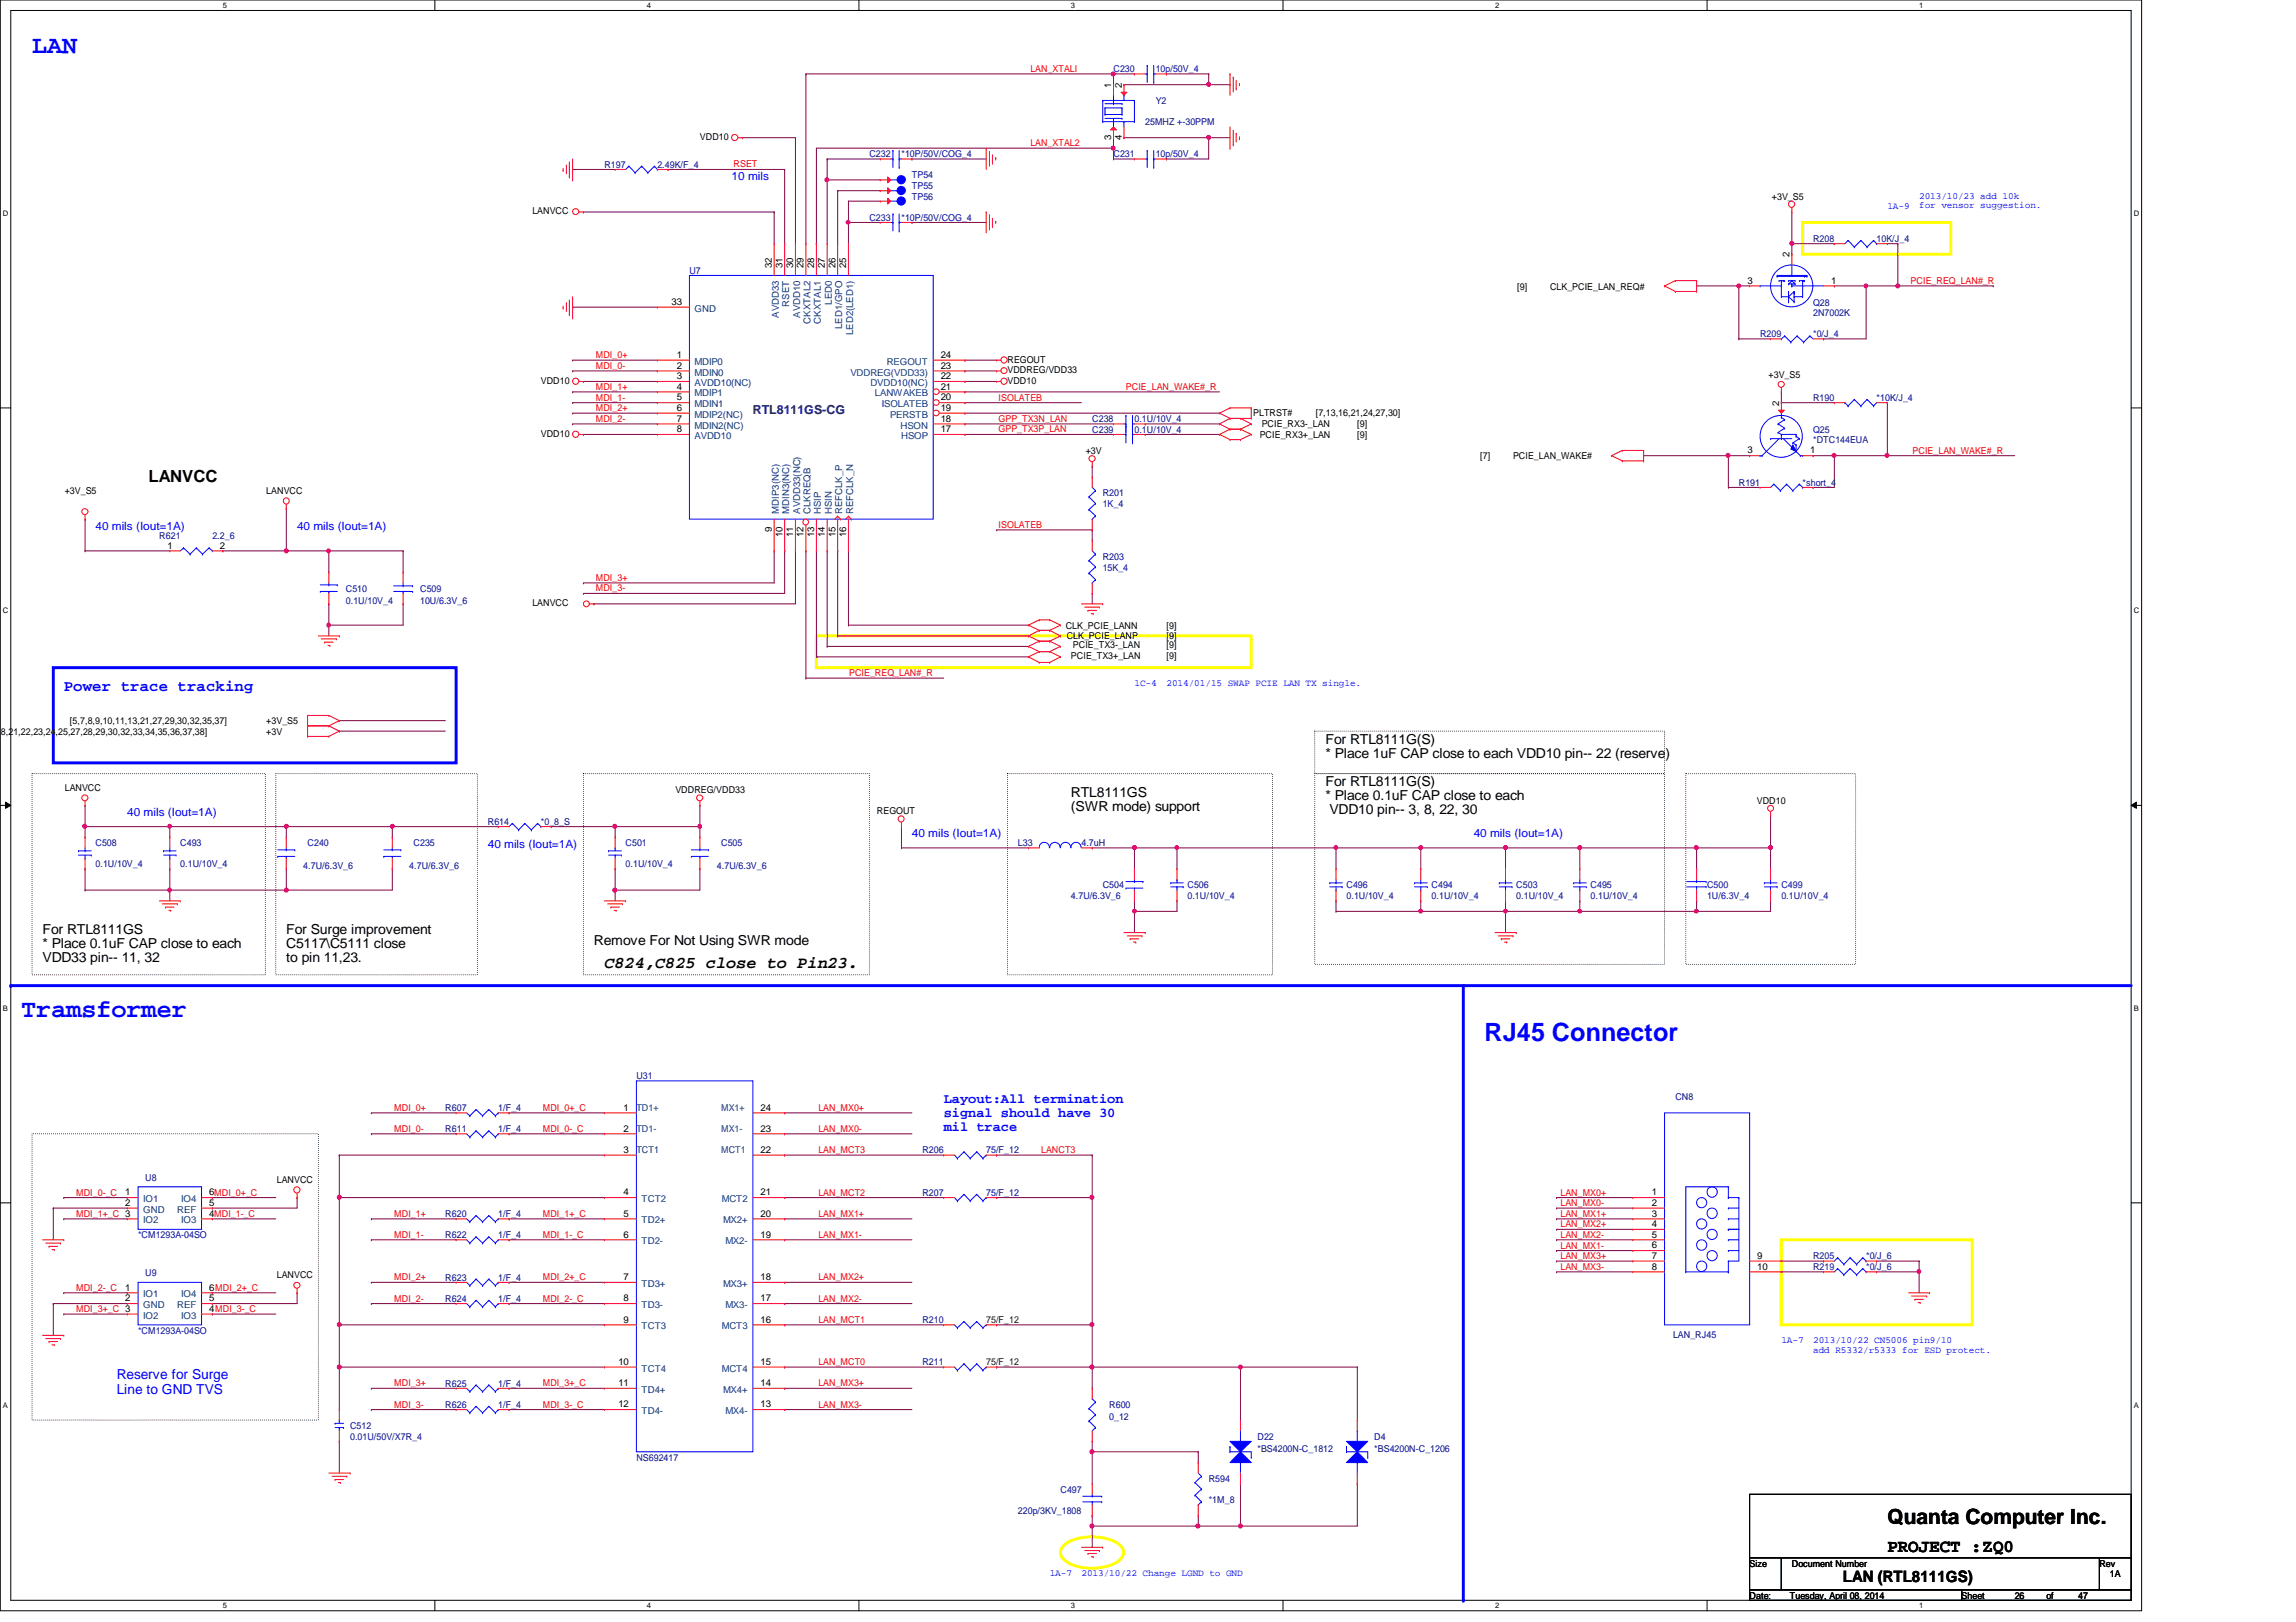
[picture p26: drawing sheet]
<svg xmlns="http://www.w3.org/2000/svg" width="297mm" height="210mm" viewBox="0 0 297 210" stroke-linecap="round" stroke-linejoin="round" font-family="sans-serif">
<defs><g id="words">
<g font-size="3.3" fill="#00f">
<text x="4.1" y="6.8">LAN</text>
<text x="2.7" y="131.6">Tramsformer</text>
<text x="192.1" y="134.7">RJ45 Connector</text>
</g>
<text font-size="2.7" x="244.2" y="197.3">Quanta Computer Inc.</text>
<text font-size="2.3" x="244.2" y="200.8">PROJECT :ZQ0</text>
<g font-size="2.2">
<text x="19.2" y="62.4">LANVCC</text>
<text x="78.2" y="125.3">C824,C825 close to Pin23.</text>
</g>
<text font-size="2" fill="#00f" x="8.3" y="89.5">Power trace tracking</text>
<text font-size="2" x="238.4" y="204.8">LAN (RTL8111GS)</text>
<g font-size="1.8">
<text x="171.5" y="101.7">For RTL8111G(S)</text>
<text x="171.5" y="96.2">For RTL8111G(S)</text>
<text x="171.5" y="98">* Place 1uF CAP close to each VDD10 pin-- 22 (reserve)</text>
<text x="138.6" y="103.1">RTL8111GS</text>
<text x="138.6" y="104.9">(SWR mode) support</text>
<text x="171.5" y="103.5">* Place 0.1uF CAP close to each</text>
<text x="172" y="105.4">VDD10 pin-- 3, 8, 22, 30</text>
<text x="5.5" y="120.9">For RTL8111GS</text>
<text x="5.5" y="122.7">* Place 0.1uF CAP close to each</text>
<text x="5.5" y="124.5">VDD33 pin-- 11, 32</text>
<text x="37" y="120.9">For Surge improvement</text>
<text x="37" y="122.7">C5117\C5111 close</text>
<text x="37" y="124.5">to pin 11,23.</text>
<text x="76.8" y="122.3">Remove For Not Using SWR mode</text>
</g>
<g font-size="1.8" fill="#00f">
<text x="122.1" y="142.8">Layout:All termination</text>
<text x="122.1" y="144.6">signal should have 30</text>
<text x="122.1" y="146.3">mil trace</text>
<text x="15.1" y="178.5">Reserve for Surge</text>
<text x="15.1" y="180.3">Line to GND TVS</text>
</g>
<text font-size="1.6" fill="#000080" x="97.4" y="53.6">RTL8111GS-CG</text>
<g font-size="1.5" fill="#00f">
<text x="94.7" y="23.3">10 mils</text>
<text x="12.4" y="68.5">40 mils (Iout=1A)</text>
<text x="38.4" y="68.5">40 mils (Iout=1A)</text>
<text x="16.5" y="105.6">40 mils (Iout=1A)</text>
<text x="63.1" y="109.7">40 mils (Iout=1A)</text>
<text x="118" y="108.3">40 mils (Iout=1A)</text>
<text x="190.7" y="108.3">40 mils (Iout=1A)</text>
</g>
<g font-size="1.2" fill="#f00">
<text x="133.3" y="9.3">LAN_XTALI</text>
<text x="94.9" y="21.7">RSET</text>
<text x="133.3" y="18.9">LAN_XTAL2</text>
<text x="247.2" y="36.7">PCIE_REQ_LAN#_R</text>
<text x="77.1" y="46.4">MDI_0+</text>
<text x="77.1" y="47.8">MDI_0-</text>
<text x="77.1" y="50.5">MDI_1+</text>
<text x="77.1" y="51.9">MDI_1-</text>
<text x="77.1" y="53.2">MDI_2+</text>
<text x="129.2" y="51.9">ISOLATEB</text>
<text x="145.7" y="50.5">PCIE_LAN_WAKE#_R</text>
<text x="77.1" y="54.6">MDI_2-</text>
<text x="129.2" y="54.6">GPP_TX3N_LAN</text>
<text x="129.2" y="56">GPP_TX3P_LAN</text>
<text x="247.4" y="58.7">PCIE_LAN_WAKE#_R</text>
<text x="129.2" y="68.3">ISOLATEB</text>
<text x="77.1" y="75.2">MDI_3+</text>
<text x="77.1" y="76.5">MDI_3-</text>
<text x="109.9" y="87.5">PCIE_REQ_LAN#_R</text>
<text x="51" y="143.8">MDI_0+</text>
<text x="70.2" y="143.8">MDI_0+_C</text>
<text x="105.9" y="143.8">LAN_MX0+</text>
<text x="51" y="146.5">MDI_0-</text>
<text x="70.2" y="146.5">MDI_0-_C</text>
<text x="105.9" y="149.2">LAN_MCT3</text>
<text x="105.9" y="146.5">LAN_MX0-</text>
<text x="134.7" y="149.2">LANCT3</text>
<text x="9.9" y="154.7">MDI_0-_C</text>
<text x="105.9" y="154.7">LAN_MCT2</text>
<text x="201.9" y="154.7">LAN_MX0+</text>
<text x="9.9" y="157.5">MDI_1+_C 3</text>
<text x="51" y="157.5">MDI_1+</text>
<text x="51" y="160.2">MDI_1-</text>
<text x="70.2" y="157.5">MDI_1+_C</text>
<text x="70.2" y="160.2">MDI_1-_C</text>
<text x="105.9" y="160.2">LAN_MX1-</text>
<text x="105.9" y="157.5">LAN_MX1+</text>
<text x="201.9" y="158.8">LAN_MX2+</text>
<text x="201.9" y="161.6">LAN_MX1-</text>
<text x="201.9" y="157.5">LAN_MX1+</text>
<text x="201.9" y="160.2">LAN_MX2-</text>
<text x="201.9" y="156.1">LAN_MX0-</text>
<text x="9.9" y="167">MDI_2-_C</text>
<text x="51" y="165.7">MDI_2+</text>
<text x="70.2" y="165.7">MDI_2+_C</text>
<text x="105.9" y="165.7">LAN_MX2+</text>
<text x="201.9" y="164.3">LAN_MX3-</text>
<text x="201.9" y="162.9">LAN_MX3+</text>
<text x="9.9" y="169.8">MDI_3+_C 3</text>
<text x="51" y="168.4">MDI_2-</text>
<text x="70.2" y="168.4">MDI_2-_C</text>
<text x="105.9" y="171.2">LAN_MCT1</text>
<text x="105.9" y="168.4">LAN_MX2-</text>
<text x="51" y="179.4">MDI_3+</text>
<text x="70.2" y="179.4">MDI_3+_C</text>
<text x="105.9" y="176.7">LAN_MCT0</text>
<text x="105.9" y="179.4">LAN_MX3+</text>
<text x="51" y="182.2">MDI_3-</text>
<text x="70.2" y="182.2">MDI_3-_C</text>
<text x="105.9" y="182.2">LAN_MX3-</text>
</g>
<g font-size="1.2">
<text x="143.8" y="11.3" transform="rotate(-90 143.8 11.3)">1</text>
<text x="145.1" y="11.3" transform="rotate(-90 145.1 11.3)">2</text>
<text x="90.5" y="18.1">VDD10</text>
<text x="143.8" y="18.1" transform="rotate(-90 143.8 18.1)">3</text>
<text x="145.1" y="18.1" transform="rotate(-90 145.1 18.1)">4</text>
<text x="68.9" y="27.7">LANVCC</text>
<text x="229.2" y="25.8">+3V_S5</text>
<text x="99.9" y="34.7" transform="rotate(-90 99.9 34.7)">32</text>
<text x="101.2" y="34.7" transform="rotate(-90 101.2 34.7)">31</text>
<text x="102.6" y="34.7" transform="rotate(-90 102.6 34.7)">30</text>
<text x="104" y="34.7" transform="rotate(-90 104 34.7)">29</text>
<text x="105.3" y="34.7" transform="rotate(-90 105.3 34.7)">28</text>
<text x="106.7" y="34.7" transform="rotate(-90 106.7 34.7)">27</text>
<text x="108.1" y="34.7" transform="rotate(-90 108.1 34.7)">26</text>
<text x="109.5" y="34.7" transform="rotate(-90 109.5 34.7)">25</text>
<text x="231.5" y="33.3" transform="rotate(-90 231.5 33.3)">2</text>
<text x="86.9" y="39.5">33</text>
<text x="196.3" y="37.5">[9]</text>
<text x="200.5" y="37.5">CLK_PCIE_LAN_REQ#</text>
<text x="226.1" y="36.7">3</text>
<text x="236.9" y="36.7">1</text>
<text x="87.5" y="46.3">1</text>
<text x="87.5" y="47.7">2</text>
<text x="121.7" y="46.3">24</text>
<text x="121.7" y="47.7">23</text>
<text x="130.3" y="46.9">REGOUT</text>
<text x="70" y="49.7">VDD10</text>
<text x="87.5" y="49.1">3</text>
<text x="87.5" y="50.4">4</text>
<text x="87.5" y="51.8">5</text>
<text x="87.5" y="53.2">6</text>
<text x="121.7" y="51.8">20</text>
<text x="121.7" y="53.2">19</text>
<text x="121.7" y="50.4">21</text>
<text x="121.7" y="49.1">22</text>
<text x="130.3" y="48.3">VDDREG/VDD33</text>
<text x="130.3" y="49.7">VDD10</text>
<text x="162.1" y="53.8">PLTRST#</text>
<text x="170.2" y="53.8">[7,13,16,21,24,27,30]</text>
<text x="228.8" y="48.9">+3V_S5</text>
<text x="230.2" y="52.5" transform="rotate(-90 230.2 52.5)">2</text>
<text x="70" y="56.6">VDD10</text>
<text x="87.5" y="55.9">8</text>
<text x="87.5" y="54.6">7</text>
<text x="121.7" y="55.9">17</text>
<text x="121.7" y="54.6">18</text>
<text x="140.5" y="58.7">+3V</text>
<text x="163" y="56.7">PCIE_RX3+_LAN</text>
<text x="163.2" y="55.3">PCIE_RX3-_LAN</text>
<text x="175.6" y="56.7">[9]</text>
<text x="175.6" y="55.3">[9]</text>
<text x="191.5" y="59.4">[7]</text>
<text x="195.7" y="59.4">PCIE_LAN_WAKE#</text>
<text x="226.1" y="58.7">3</text>
<text x="234.2" y="58.7">1</text>
<text x="8.4" y="64">+3V_S5</text>
<text x="34.5" y="64">LANVCC</text>
<text x="21.7" y="71">1</text>
<text x="28.4" y="71">2</text>
<text x="99.9" y="68.8" transform="rotate(-90 99.9 68.8)">9</text>
<text x="101.2" y="69.5" transform="rotate(-90 101.2 69.5)">10</text>
<text x="102.6" y="69.5" transform="rotate(-90 102.6 69.5)">11</text>
<text x="104" y="69.5" transform="rotate(-90 104 69.5)">12</text>
<text x="105.3" y="69.5" transform="rotate(-90 105.3 69.5)">13</text>
<text x="106.7" y="69.5" transform="rotate(-90 106.7 69.5)">14</text>
<text x="108.1" y="69.5" transform="rotate(-90 108.1 69.5)">15</text>
<text x="109.5" y="69.5" transform="rotate(-90 109.5 69.5)">16</text>
<text x="68.9" y="78.5">LANVCC</text>
<text x="137.9" y="81.4">CLK_PCIE_LANN</text>
<text x="138" y="82.7">CLK_PCIE_LANP</text>
<text x="138.8" y="83.8">PCIE_TX3-_LAN</text>
<text x="150.9" y="81.4">[9]</text>
<text x="150.9" y="82.7">[9]</text>
<text x="150.9" y="83.8">[9]</text>
<text x="138.6" y="85.2">PCIE_TX3+_LAN</text>
<text x="150.9" y="85.2">[9]</text>
<text x="-.8" y="95.1">,18,21,22,23,24,25,27,28,29,30,32,33,34,35,36,37,38]</text>
<text x="9.1" y="93.7">[5,7,8,9,10,11,13,21,27,29,30,32,35,37]</text>
<text x="34.5" y="93.7">+3V_S5</text>
<text x="34.5" y="95.1">+3V</text>
<text x="8.4" y="102.4">LANVCC</text>
<text x="87.4" y="102.6">VDDREG/VDD33</text>
<text x="113.5" y="105.4">REGOUT</text>
<text x="227.3" y="104">VDD10</text>
<text x="80.7" y="143.7">1</text>
<text x="98.4" y="143.7">24</text>
<text x="80.7" y="146.4">2</text>
<text x="80.7" y="149.2">3</text>
<text x="98.4" y="146.4">23</text>
<text x="98.4" y="149.2">22</text>
<text x="16.2" y="154.7">1</text>
<text x="27" y="154.7">6MDI_0+_C</text>
<text x="35.8" y="153.1">LANVCC</text>
<text x="80.7" y="154.7">4</text>
<text x="98.4" y="154.7">21</text>
<text x="213.7" y="154.7">1</text>
<text x="16.2" y="156">2</text>
<text x="27" y="157.4">4MDI_1-_C</text>
<text x="27" y="156">5</text>
<text x="80.7" y="157.4">5</text>
<text x="80.7" y="160.1">6</text>
<text x="98.4" y="160.1">19</text>
<text x="98.4" y="157.4">20</text>
<text x="213.7" y="161.5">6</text>
<text x="213.7" y="158.8">4</text>
<text x="213.7" y="160.1">5</text>
<text x="213.7" y="156">2</text>
<text x="213.7" y="157.4">3</text>
<text x="16.2" y="167">1</text>
<text x="27" y="167">6MDI_2+_C</text>
<text x="35.8" y="165.4">LANVCC</text>
<text x="80.7" y="165.7">7</text>
<text x="98.4" y="165.7">18</text>
<text x="213.7" y="164.3">8</text>
<text x="213.7" y="162.9">7</text>
<text x="227.3" y="162.9">9</text>
<text x="227.3" y="164.3">10</text>
<text x="16.2" y="168.4">2</text>
<text x="27" y="169.8">4MDI_3-_C</text>
<text x="27" y="168.4">5</text>
<text x="80.7" y="168.4">8</text>
<text x="80.7" y="171.2">9</text>
<text x="98.4" y="171.2">16</text>
<text x="98.4" y="168.4">17</text>
<text x="80" y="176.6">10</text>
<text x="80" y="179.4">11</text>
<text x="98.4" y="179.4">14</text>
<text x="98.4" y="176.6">15</text>
<text x="80" y="182.1">12</text>
<text x="98.4" y="182.1">13</text>
<text x="226.4" y="202.7">Size</text>
<text x="231.8" y="202.7">Document Number</text>
<text x="271.6" y="202.7">Rev</text>
<text x="226.4" y="206.9">Date:</text>
<text x="231.6" y="206.9">Tuesday, April 08, 2014</text>
<text x="253.8" y="206.9">Sheet</text>
<text x="260.6" y="206.9">26</text>
<text x="264.7" y="206.9">of</text>
<text x="268.9" y="206.9">47</text>
<text x="273" y="204.1">1A</text>
</g>
<g font-size="1.2" fill="#000080">
<text x="144.1" y="9.4">C230</text>
<text x="149.5" y="9.4">10p/50V_4</text>
<text x="148.2" y="16.2">25MHZ +-30PPM</text>
<text x="149.5" y="13.5">Y2</text>
<text x="78.2" y="21.7">R197</text>
<text x="85" y="21.7">2.49K/F_4</text>
<text x="112.5" y="20.3">C232</text>
<text x="116.6" y="20.3">*10P/50V/COG_4</text>
<text x="118" y="23.1">TP54</text>
<text x="144.1" y="20.3">C231</text>
<text x="149.5" y="20.3">10p/50V_4</text>
<text x="112.5" y="28.6">C233</text>
<text x="116.6" y="28.6">*10P/50V/COG_4</text>
<text x="118" y="25.8">TP56</text>
<text x="118" y="24.4">TP55</text>
<text x="89.2" y="35.4">U7</text>
<text x="234.6" y="31.3">R208</text>
<text x="242.8" y="31.3">10K/J_4</text>
<text x="234.6" y="39.5">Q28</text>
<text x="234.6" y="40.9">2N7002K</text>
<text x="227.7" y="43.6">R209</text>
<text x="234.6" y="43.6">*0/J_4</text>
<text x="234.6" y="51.9">R190</text>
<text x="242.8" y="51.9">*10K/J_4</text>
<text x="141.3" y="54.6">C238</text>
<text x="141.3" y="56">C239</text>
<text x="146.8" y="54.6">0.1U/10V_4</text>
<text x="146.8" y="56">0.1U/10V_4</text>
<text x="234.6" y="56">Q25</text>
<text x="234.6" y="57.4">*DTC144EUA</text>
<text x="142.7" y="64.2">R201</text>
<text x="142.7" y="65.6">1K_4</text>
<text x="225" y="62.9">R191</text>
<text x="233.2" y="62.9">*short_4</text>
<text x="20.6" y="69.7">R621</text>
<text x="27.5" y="69.7">2.2_6</text>
<text x="44.7" y="76.6">C510</text>
<text x="54.4" y="76.6">C509</text>
<text x="142.7" y="72.4">R203</text>
<text x="142.7" y="73.8">15K_4</text>
<text x="44.7" y="78.2">0.1U/10V_4</text>
<text x="54.4" y="78.2">10U/6.3V_6</text>
<text x="63.1" y="106.7">R614</text>
<text x="70" y="106.7">*0_8_S</text>
<text x="12.4" y="109.5">C508</text>
<text x="12.4" y="112.2">0.1U/10V_4</text>
<text x="23.3" y="109.5">C493</text>
<text x="23.3" y="112.2">0.1U/10V_4</text>
<text x="39.2" y="112.5">4.7U/6.3V_6</text>
<text x="39.8" y="109.5">C240</text>
<text x="53" y="112.5">4.7U/6.3V_6</text>
<text x="53.5" y="109.5">C235</text>
<text x="80.9" y="109.5">C501</text>
<text x="80.9" y="112.2">0.1U/10V_4</text>
<text x="92.7" y="112.5">4.7U/6.3V_6</text>
<text x="93.3" y="109.5">C505</text>
<text x="131.7" y="109.5">L33</text>
<text x="139.9" y="109.5">4.7uH</text>
<text x="138.6" y="116.3">4.7U/6.3V_6</text>
<text x="142.7" y="115">C504</text>
<text x="153.6" y="115">C506</text>
<text x="153.6" y="116.3">0.1U/10V_4</text>
<text x="174.2" y="115">C496</text>
<text x="174.2" y="116.3">0.1U/10V_4</text>
<text x="185.2" y="115">C494</text>
<text x="185.2" y="116.3">0.1U/10V_4</text>
<text x="196.2" y="115">C503</text>
<text x="196.2" y="116.3">0.1U/10V_4</text>
<text x="205.8" y="115">C495</text>
<text x="205.8" y="116.3">0.1U/10V_4</text>
<text x="220.8" y="115">C500</text>
<text x="220.8" y="116.3">1U/6.3V_4</text>
<text x="230.5" y="115">C499</text>
<text x="230.5" y="116.3">0.1U/10V_4</text>
<text x="57.6" y="143.8">R607</text>
<text x="64.5" y="143.8">1/F_4</text>
<text x="82.3" y="139.7">U31</text>
<text x="216.7" y="142.4">CN8</text>
<text x="57.6" y="146.5">R611</text>
<text x="64.5" y="146.5">1/F_4</text>
<text x="119.3" y="149.3">R206</text>
<text x="127.6" y="149.3">75/F_12</text>
<text x="18.8" y="152.8">U8</text>
<text x="119.3" y="154.7">R207</text>
<text x="127.6" y="154.7">75/F_12</text>
<text x="17.9" y="160.2">*CM1293A-04SO</text>
<text x="57.6" y="157.5">R620</text>
<text x="57.6" y="160.2">R622</text>
<text x="64.5" y="157.5">1/F_4</text>
<text x="64.5" y="160.2">1/F_4</text>
<text x="18.8" y="165.2">U9</text>
<text x="57.6" y="165.7">R623</text>
<text x="64.5" y="165.7">1/F_4</text>
<text x="234.6" y="163">R205</text>
<text x="234.6" y="164.3">R219</text>
<text x="241.4" y="163">*0/J_6</text>
<text x="241.4" y="164.3">*0/J_6</text>
<text x="17.9" y="172.6">*CM1293A-04SO</text>
<text x="57.6" y="168.4">R624</text>
<text x="64.5" y="168.4">1/F_4</text>
<text x="119.3" y="171.2">R210</text>
<text x="216.4" y="173.1">LAN_RJ45</text>
<text x="57.6" y="179.5">R625</text>
<text x="64.5" y="179.5">1/F_4</text>
<text x="119.3" y="176.7">R211</text>
<text x="45.3" y="184.9">C512</text>
<text x="57.6" y="182.2">R626</text>
<text x="64.5" y="182.2">1/F_4</text>
<text x="143.5" y="182.2">R600</text>
<text x="143.5" y="183.8">0_12</text>
<text x="45.3" y="186.3">0.01U/50V/X7R_4</text>
<text x="82.3" y="189">NS692417</text>
<text x="156.4" y="191.8">R594</text>
<text x="162.7" y="186.3">D22</text>
<text x="162.7" y="187.9">*BS4200N-C_1812</text>
<text x="177.8" y="186.3">D4</text>
<text x="177.8" y="187.9">*BS4200N-C_1206</text>
<text x="131.7" y="195.9">220p/3KV_1808</text>
<text x="137.2" y="193.2">C497</text>
<text x="156.4" y="194.5">*1M_8</text>
</g>
<g font-size="1.2" fill="#00f">
<text x="244.2" y="27.1">1A-9</text>
<text x="248.3" y="25.7">2013/10/23 add 10k</text>
<text x="248.3" y="26.9">for vensor suggestion.</text>
<text x="146.8" y="88.8">1C-4</text>
<text x="150.9" y="88.8">2014/01/15 SWAP PCIE LAN TX single.</text>
<text x="230.5" y="173.8">1A-7</text>
<text x="234.6" y="173.8">2013/10/22 CN5006 pin9/10</text>
<text x="234.6" y="175">add R5332/r5333 for ESD protect.</text>
<text x="135.8" y="204">1A-7</text>
<text x="139.9" y="204">2013/10/22 Change LGND to GND</text>
</g>
<g font-size="1.2" fill="#004080">
<text x="89.9" y="40.3">GND</text>
<text x="100.8" y="41.1" transform="rotate(-90 100.8 41.1)">AVDD33</text>
<text x="102.1" y="39.7" transform="rotate(-90 102.1 39.7)">RSET</text>
<text x="103.5" y="41.1" transform="rotate(-90 103.5 41.1)">AVDD10</text>
<text x="104.9" y="41.9" transform="rotate(-90 104.9 41.9)">CKXTAL2</text>
<text x="106.2" y="41.9" transform="rotate(-90 106.2 41.9)">CKXTAL1</text>
<text x="107.6" y="39.4" transform="rotate(-90 107.6 39.4)">LED0</text>
<text x="89.9" y="47.2">MDIP0</text>
<text x="109" y="42.5" transform="rotate(-90 109 42.5)">LED1/GPO</text>
<text x="110.4" y="43.3" transform="rotate(-90 110.4 43.3)">LED2(LED1)</text>
<text x="114.7" y="47.2">REGOUT</text>
<text x="89.9" y="50">AVDD10(NC)</text>
<text x="89.9" y="48.6">MDIN0</text>
<text x="89.9" y="51.3">MDIP1</text>
<text x="89.9" y="52.7">MDIN1</text>
<text x="110" y="48.6">VDDREG(VDD33)</text>
<text x="112.6" y="50">DVDD10(NC)</text>
<text x="113.2" y="51.3">LANWAKEB</text>
<text x="114.1" y="52.7">ISOLATEB</text>
<text x="89.9" y="56.8">AVDD10</text>
<text x="89.9" y="54.1">MDIP2(NC)</text>
<text x="89.9" y="55.5">MDIN2(NC)</text>
<text x="115.1" y="54.1">PERSTB</text>
<text x="116.5" y="55.5">HSON</text>
<text x="116.6" y="56.8">HSOP</text>
<text x="100.8" y="66.5" transform="rotate(-90 100.8 66.5)">MDIP3(NC)</text>
<text x="102.1" y="66.5" transform="rotate(-90 102.1 66.5)">MDIN3(NC)</text>
<text x="103.5" y="66.5" transform="rotate(-90 103.5 66.5)">AVDD33(NC)</text>
<text x="104.9" y="66.5" transform="rotate(-90 104.9 66.5)">CLKREQB</text>
<text x="106.2" y="66.5" transform="rotate(-90 106.2 66.5)">HSIP</text>
<text x="107.6" y="66.5" transform="rotate(-90 107.6 66.5)">HSIN</text>
<text x="109" y="66.5" transform="rotate(-90 109 66.5)">REFCLK_P</text>
<text x="110.4" y="66.5" transform="rotate(-90 110.4 66.5)">REFCLK_N</text>
<text x="82.3" y="143.8">TD1+</text>
<text x="93.3" y="143.8">MX1+</text>
<text x="82.3" y="146.5">TD1-</text>
<text x="82.3" y="149.3">TCT1</text>
<text x="93.3" y="146.5">MX1-</text>
<text x="93.3" y="149.3">MCT1</text>
<text x="18.5" y="155.6">IO1</text>
<text x="23.4" y="155.6">IO4</text>
<text x="83" y="155.6">TCT2</text>
<text x="93.4" y="155.6">MCT2</text>
<text x="18.5" y="158.3">IO2</text>
<text x="18.5" y="156.9">GND</text>
<text x="22.9" y="156.9">REF</text>
<text x="23.4" y="158.3">IO3</text>
<text x="83" y="158.3">TD2+</text>
<text x="83" y="161">TD2-</text>
<text x="93.6" y="158.3">MX2+</text>
<text x="93.8" y="161">MX2-</text>
<text x="18.5" y="167.9">IO1</text>
<text x="23.4" y="167.9">IO4</text>
<text x="83" y="166.5">TD3+</text>
<text x="93.6" y="166.5">MX3+</text>
<text x="18.5" y="170.6">IO2</text>
<text x="18.5" y="169.3">GND</text>
<text x="22.9" y="169.3">REF</text>
<text x="23.4" y="170.6">IO3</text>
<text x="83" y="169.3">TD3-</text>
<text x="83" y="172">TCT3</text>
<text x="93.4" y="172">MCT3</text>
<text x="93.8" y="169.3">MX3-</text>
<text x="83" y="177.5">TCT4</text>
<text x="93.4" y="177.5">MCT4</text>
<text x="83" y="180.3">TD4+</text>
<text x="83" y="183">TD4-</text>
<text x="93.6" y="180.3">MX4+</text>
<text x="93.8" y="183">MX4-</text>
</g>
<g font-size="1.2" fill="#004000">
<text x="127.6" y="171.2">75/F_12</text>
<text x="127.6" y="176.7">75/F_12</text>
</g>
<g font-size="1">
<text x="28.8" y="1">5</text>
<text x="83.7" y="1">4</text>
<text x="138.6" y="1">3</text>
<text x="193.4" y="1">2</text>
<text x="248.3" y="1">1</text>
<text x=".4" y="27.9">D</text>
<text x="276.1" y="27.9">D</text>
<text x=".4" y="79.4">C</text>
<text x="276.1" y="79.4">C</text>
<text x=".4" y="130.8">B</text>
<text x="276.1" y="130.8">B</text>
<text x=".4" y="182.2">A</text>
<text x="276.1" y="182.2">A</text>
<text x="28.8" y="208.1">5</text>
<text x="83.7" y="208.1">4</text>
<text x="138.6" y="208.1">3</text>
<text x="193.4" y="208.1">2</text>
<text x="248.3" y="208.1">1</text>
</g>
</g></defs>
<path d="M0 0h277.1v208.4h-277.1zM1.4 1.4h274.3v205.7h-274.3z" fill="none" stroke="#000" stroke-width=".13"/>
<g fill="#fff">
<path d="M28.8 .1h.6v1.1h-.6z"/>
<path d="M28.8 207.2h.6v1.1h-.6z"/>
</g>
<path d="M56.3 0v1.4M56.3 207.1v1.3" fill="none" stroke="#000" stroke-width=".13"/>
<g fill="#fff">
<path d="M83.7 .1h.5v1.1h-.5z"/>
<path d="M83.7 207.2h.5v1.1h-.5z"/>
</g>
<path d="M111.1 0v1.4M111.1 207.1v1.3" fill="none" stroke="#000" stroke-width=".13"/>
<g fill="#fff">
<path d="M138.6 .1h.5v1.1h-.5z"/>
<path d="M138.6 207.2h.5v1.1h-.5z"/>
</g>
<path d="M166 0v1.4M166 207.1v1.3" fill="none" stroke="#000" stroke-width=".13"/>
<g fill="#fff">
<path d="M193.4 .1h.6v1.1h-.6z"/>
<path d="M193.4 207.2h.6v1.1h-.6z"/>
</g>
<path d="M220.8 0v1.4M220.8 207.1v1.3" fill="none" stroke="#000" stroke-width=".13"/>
<g fill="#fff">
<path d="M248.3 .1h.5v1.1h-.5z"/>
<path d="M248.3 207.2h.5v1.1h-.5z"/>
<path d="M.4 27.1h.7v1.1h-.7z"/>
<path d="M276.1 27.1h.7v1.1h-.7z"/>
<path d="M.4 78.5h.7v1.1h-.7z"/>
<path d="M276.1 78.5h.7v1.1h-.7z"/>
</g>
<path d="M0 52.8h1.4M275.7 52.8h1.4" fill="none" stroke="#000" stroke-width=".13"/>
<g fill="#fff">
<path d="M.4 129.9h.6v1.1h-.6z"/>
<path d="M276.1 129.9h.6v1.1h-.6z"/>
</g>
<path d="M0 104.2h1.4M.7 103.8l.7 .4-.7 .4zM275.7 104.2l.7-.4v.8zM275.7 104.2h1.4" fill="none" stroke="#000" stroke-width=".13"/>
<path d="M.7 103.8l.7 .4-.7 .4zM275.7 104.2l.7-.4v.8z" fill="#000"/>
<g fill="#fff">
<path d="M.4 181.4h.6v1.1h-.6z"/>
<path d="M276.1 181.4h.6v1.1h-.6z"/>
</g>
<path d="M0 155.7h1.4M275.7 155.7h1.4" fill="none" stroke="#000" stroke-width=".13"/>
<path d="M4.1 100.1h30.2v26.1h-30.2zM75.5 100.1h37v26.1h-37zM170.1 100.1h45.2v24.7h-45.2zM218.1 100.1h22v24.7h-22z" fill="none" stroke="#000" stroke-width=".13" stroke-dasharray="0 .3"/>
<path d="M1.4 127.6h274.3" fill="none" stroke="#00f" stroke-width=".38"/>
<circle cx="1.4" cy="127.6" r=".19" fill="#00f"/>
<path d="M170.1 94.6h45.2v5.5h-45.2zM35.7 100.1h26.1v26.1h-26.1zM130.3 100.1h34.3v26.1h-34.3zM4.1 146.7h37.1v37.1h-37.1z" fill="none" stroke="#000" stroke-width=".13" stroke-dasharray="0 .3"/>
<path d="M189.3 127.6v79.5" fill="none" stroke="#00f" stroke-width=".38"/>
<circle cx="189.3" cy="207.1" r=".19" fill="#00f"/>
<path d="M6.9 86.4h52.1v12.3h-52.1z" fill="none" stroke="#00f" stroke-width=".38"/>
<path d="M233.2 28.8h19.2v4.1h-19.2zM105.6 82.3h56.3v4.1h-56.3zM230.5 160.4h24.6v11h-24.6zM137.6 200a6.2 6.2 0 0 1 5.3-1 3.5 3.5 0 0 1 2.4 1.5 1.36 1.36 0 0 1-.8 1.7 7 7 0 0 1-6.4 0 1.32 1.32 0 0 1-.5-2.2z" fill="none" stroke="#ff0" stroke-width=".38"/>
<path d="M50.8 107h.1M50.8 107h13.7" fill="none" stroke="#800040" stroke-width=".13"/>
<circle cx="50.8" cy="106.9" r=".26" fill="#f0f"/>
<circle cx="50.8" cy="106.9" r=".26" fill="none" stroke="#f0f" stroke-width=".13"/>
<g fill="none" stroke="#800040" stroke-width=".13">
<path d="M11 107h.1M11 112.4h.1M11 107h11M11 107v1.3M11 112.4v2.8M22 112.4h.1M22 115.2h.1M22 107h.1M22 107v1.3M22 112.4v4.2M141.3 109.7h.1M141.3 109.7h5.5"/>
<path d="M146.8 109.7h.1M146.8 117.9h.1M146.8 109.7v2.7M146.8 117.9v2.8M204.4 116.6h.1M204.4 116.6v1.3M219.5 116.6h.1M219.5 116.6v1.3"/>
</g>
<circle cx="146.8" cy="117.9" r=".25" fill="#f0f"/>
<circle cx="146.8" cy="117.9" r=".25" fill="none" stroke="#f0f" stroke-width=".13"/>
<path d="M146.8 117.9h.1M146.8 116.6h.1M146.8 109.7h.1M146.8 117.9h5.5M146.8 116.6v1.3M146.8 109.7h5.5" fill="none" stroke="#800040" stroke-width=".13"/>
<circle cx="146.8" cy="109.7" r=".26" fill="#f0f"/>
<circle cx="146.8" cy="109.7" r=".26" fill="none" stroke="#f0f" stroke-width=".13"/>
<path d="M152.3 109.7h.1M152.3 116.6h.1M152.3 109.7v2.7M152.3 116.6v1.3M204.4 117.9h.1M204.4 117.9h15.1" fill="none" stroke="#800040" stroke-width=".13"/>
<circle cx="219.5" cy="117.9" r=".25" fill="#f0f"/>
<circle cx="219.5" cy="117.9" r=".25" fill="none" stroke="#f0f" stroke-width=".13"/>
<circle cx="204.4" cy="117.9" r=".25" fill="#f0f"/>
<circle cx="204.4" cy="117.9" r=".25" fill="none" stroke="#f0f" stroke-width=".13"/>
<g fill="none" stroke="#800040" stroke-width=".13">
<path d="M11 104.2h.1M11 104.2v2.8M141.3 155h.1M141.3 155v16.4M201.4 159.1h.1M201.4 157.7h.1M201.4 155h.1M201.4 156.3h.1M201.4 159.1h9.8M201.4 157.7h9.8M201.4 155h9.8M201.4 156.3h9.8"/>
<path d="M201.4 164.6h.1M201.4 163.2h.1M201.4 161.8h.1M201.4 160.4h.1M201.4 164.6h9.8M201.4 163.2h9.8M201.4 161.8h9.8M201.4 160.4h9.8"/>
</g>
<circle cx="11" cy="106.9" r=".26" fill="#f0f"/>
<circle cx="11" cy="106.9" r=".26" fill="none" stroke="#f0f" stroke-width=".13"/>
<path d="M79.6 115.2h.1M79.6 107h.1M79.6 107v1.3M79.6 115.2v1.4M90.5 112.4h.1M90.5 112.4v2.8h-10.9M116.6 107h.1M116.6 107v2.7M229.1 105.6h.1M229.1 105.6v4.1" fill="none" stroke="#800040" stroke-width=".13"/>
<circle cx="79.5" cy="115.2" r=".26" fill="#f0f"/>
<circle cx="79.5" cy="115.2" r=".26" fill="none" stroke="#f0f" stroke-width=".13"/>
<path d="M90.5 104.2h.1M90.5 104.2v2.8" fill="none" stroke="#800040" stroke-width=".13"/>
<path d="M90.4 106.7h.1l.2 .1v.3l-.2 .1-.1-.1z" fill-rule="evenodd" fill="#f0f"/>
<path d="M90.4 106.7h.1l.2 .1v.3l-.2 .1-.1-.1z" fill="none" stroke="#f0f" stroke-width=".13"/>
<path d="M79.6 107h.1M79.6 107h10.9" fill="none" stroke="#800040" stroke-width=".13"/>
<circle cx="79.5" cy="106.9" r=".26" fill="#f0f"/>
<circle cx="79.5" cy="106.9" r=".26" fill="none" stroke="#f0f" stroke-width=".13"/>
<path d="M71.3 107h.1M71.3 107h8.3M90.5 107h.1M90.5 107v1.3M43.9 149.5h.1M43.9 155h.1M43.9 149.5h34.3M43.9 155v16.4" fill="none" stroke="#800040" stroke-width=".13"/>
<circle cx="43.9" cy="154.9" r=".26" fill="#f0f"/>
<circle cx="43.9" cy="154.9" r=".26" fill="none" stroke="#f0f" stroke-width=".13"/>
<path d="M43.9 155h.1M43.9 149.5h.1M43.9 155h34.3M43.9 149.5v5.5M43.9 176.9h.1M43.9 171.4h.1M43.9 171.4v11M43.9 176.9h34.3M43.9 186.5h.1M43.9 186.5v4.1" fill="none" stroke="#800040" stroke-width=".13"/>
<circle cx="43.9" cy="176.9" r=".26" fill="#f0f"/>
<circle cx="43.9" cy="176.9" r=".26" fill="none" stroke="#f0f" stroke-width=".13"/>
<path d="M43.9 171.4h.1M43.9 171.4h34.3" fill="none" stroke="#800040" stroke-width=".13"/>
<circle cx="43.9" cy="171.4" r=".26" fill="#f0f"/>
<circle cx="43.9" cy="171.4" r=".26" fill="none" stroke="#f0f" stroke-width=".13"/>
<path d="M128.9 171.4h.1M128.9 171.4h12.4" fill="none" stroke="#800040" stroke-width=".13"/>
<circle cx="141.3" cy="171.4" r=".26" fill="#f0f"/>
<circle cx="141.3" cy="171.4" r=".26" fill="none" stroke="#f0f" stroke-width=".13"/>
<path d="M11 115.2h.1M11 115.2h11M79.6 112.4h.1M79.6 112.4v2.8M128.9 149.5h.1M128.9 155h.1M128.9 149.5h12.4M128.9 155h12.4" fill="none" stroke="#800040" stroke-width=".13"/>
<circle cx="141.3" cy="154.9" r=".26" fill="#f0f"/>
<circle cx="141.3" cy="154.9" r=".26" fill="none" stroke="#f0f" stroke-width=".13"/>
<path d="M128.9 176.9h.1M128.9 176.9h12.4" fill="none" stroke="#800040" stroke-width=".13"/>
<circle cx="141.3" cy="176.9" r=".26" fill="#f0f"/>
<circle cx="141.3" cy="176.9" r=".26" fill="none" stroke="#f0f" stroke-width=".13"/>
<path d="M141.3 149.5h.1M141.3 149.5v5.5M141.3 171.4h.1M141.3 171.4v5.5M141.3 196.1h.1M141.3 196.1v1.4" fill="none" stroke="#800040" stroke-width=".13"/>
<circle cx="141.3" cy="197.5" r=".26" fill="#f0f"/>
<circle cx="141.3" cy="197.5" r=".26" fill="none" stroke="#f0f" stroke-width=".13"/>
<path d="M155 196.1h.1M155 196.1v1.4" fill="none" stroke="#800040" stroke-width=".13"/>
<circle cx="155" cy="197.5" r=".26" fill="#f0f"/>
<circle cx="155" cy="197.5" r=".26" fill="none" stroke="#f0f" stroke-width=".13"/>
<g fill="none" stroke="#800040" stroke-width=".13">
<path d="M6.9 156.3h.1M6.9 156.3h9.6M6.9 156.3v4.1M27.5 156.3h.1M38.4 155h.1M38.4 155v1.3h-10.9M6.9 168.7h.1M6.9 168.7v4.1M6.9 168.7h9.6M27.5 168.7h.1M38.4 167.3h.1M38.4 167.3v1.4h-10.9"/>
<path d="M141.3 176.9h.1M141.3 176.9h19.2M160.5 176.9h.1M160.5 176.9v6.9M141.3 197.5h.1M141.3 187.9h.1M141.3 186.5h.1M141.3 186.5v5.5M141.3 197.5v2.7M155 197.5h.1M155 187.9h.1M155 187.9v1.4"/>
<path d="M160.5 192h.1M160.5 192v5.5h-19.2"/>
</g>
<circle cx="141.3" cy="187.9" r=".26" fill="#f0f"/>
<circle cx="141.3" cy="187.9" r=".26" fill="none" stroke="#f0f" stroke-width=".13"/>
<path d="M11 71.3h.1M11 67.2h.1M11 71.3h11M11 67.2v4.1M28.8 71.3h.1M37 65.8h.1M37 65.8v5.5h-8.2" fill="none" stroke="#800040" stroke-width=".13"/>
<circle cx="37" cy="71.3" r=".26" fill="#f0f"/>
<circle cx="37" cy="71.3" r=".26" fill="none" stroke="#f0f" stroke-width=".13"/>
<path d="M42.5 71.3h.1M42.5 71.3v2.7M42.5 80.9h.1M42.5 80.9v1.4" fill="none" stroke="#800040" stroke-width=".13"/>
<path d="M42.3 71.1l.2-.1 .2 .1v.4h-.2h-.2z" fill-rule="evenodd" fill="#f0f"/>
<path d="M42.3 71.1l.2-.1 .2 .1v.4h-.2h-.2z" fill="none" stroke="#f0f" stroke-width=".13"/>
<path d="M37 71.3h.1M37 71.3h15.2M42.5 71.3h.1M42.5 78.1h.1M42.5 78.1v2.8M52.2 71.3h.1M52.2 78.1h.1M52.2 71.3v2.7M52.2 78.1v2.8h-9.7M42.5 80.9h.1" fill="none" stroke="#800040" stroke-width=".13"/>
<path d="M42.3 80.7l.2-.1 .2 .2v.3l-.2 .1-.2-.1z" fill-rule="evenodd" fill="#f0f"/>
<path d="M42.3 80.7l.2-.1 .2 .2v.3l-.2 .1-.2-.1z" fill="none" stroke="#f0f" stroke-width=".13"/>
<g fill="none" stroke="#800040" stroke-width=".13">
<path d="M74.1 21.9h.1M74.1 39.8h.1M74.1 21.9h5.5M74.1 39.8h10.9M86.4 21.9h.1M86.4 21.9h15.1M101.5 21.9h.1M101.5 21.9v9.6M74.1 46.6h.1M74.1 48h.1M74.1 50.7h.1M74.1 52.1h.1"/>
<path d="M74.1 53.5h.1M74.1 54.9h.1M74.1 54.9h10.9M74.1 46.6h10.9M74.1 48h10.9M74.1 50.7h10.9M74.1 52.1h10.9M74.1 53.5h10.9M124.8 48h.1M124.8 46.6h.1M124.8 46.6h4.1M124.8 48h4.1"/>
<path d="M148.2 54.9h.1M148.2 56.2h.1M148.2 54.9h9.6M148.2 56.2h9.6M100.2 71.3h.1M100.2 71.3v4.1M101.5 71.3h.1M101.5 71.3v5.5M204.4 109.7h.1M204.4 109.7h15.1"/>
</g>
<circle cx="219.5" cy="109.7" r=".26" fill="#f0f"/>
<circle cx="219.5" cy="109.7" r=".26" fill="none" stroke="#f0f" stroke-width=".13"/>
<circle cx="204.4" cy="109.7" r=".26" fill="#f0f"/>
<circle cx="204.4" cy="109.7" r=".26" fill="none" stroke="#f0f" stroke-width=".13"/>
<path d="M116.6 109.7h.1M116.6 109.7h16.5M152.3 109.7h.1M152.3 109.7h20.5M194.8 117.9h.1M194.8 117.9h9.6M204.4 109.7h.1M204.4 109.7v2.7M219.5 109.7h.1M219.5 109.7v2.7" fill="none" stroke="#800040" stroke-width=".13"/>
<path d="M152.1 109.5l.1-.1 .2 .1v.4h-.2h-.1z" fill-rule="evenodd" fill="#f0f"/>
<path d="M152.1 109.5l.1-.1 .2 .1v.4h-.2h-.1z" fill="none" stroke="#f0f" stroke-width=".13"/>
<path d="M172.8 109.7h.1M172.8 109.7v2.7M172.8 109.7h11" fill="none" stroke="#800040" stroke-width=".13"/>
<circle cx="183.8" cy="109.7" r=".26" fill="#f0f"/>
<circle cx="183.8" cy="109.7" r=".26" fill="none" stroke="#f0f" stroke-width=".13"/>
<path d="M172.6 109.5l.2-.1 .2 .1v.4h-.2h-.2z" fill-rule="evenodd" fill="#f0f"/>
<path d="M172.6 109.5l.2-.1 .2 .1v.4h-.2h-.2z" fill="none" stroke="#f0f" stroke-width=".13"/>
<path d="M183.8 109.7h.1M183.8 109.7v2.7M183.8 109.7h11" fill="none" stroke="#800040" stroke-width=".13"/>
<circle cx="194.8" cy="109.7" r=".26" fill="#f0f"/>
<circle cx="194.8" cy="109.7" r=".26" fill="none" stroke="#f0f" stroke-width=".13"/>
<path d="M172.8 116.6h.1M172.8 117.9h.1M172.8 116.6v1.3M172.8 117.9h11M194.8 109.7h.1M194.8 109.7v2.7M194.8 109.7h9.6" fill="none" stroke="#800040" stroke-width=".13"/>
<circle cx="183.8" cy="117.9" r=".25" fill="#f0f"/>
<circle cx="183.8" cy="117.9" r=".25" fill="none" stroke="#f0f" stroke-width=".13"/>
<path d="M183.8 116.6h.1M183.8 117.9h.1M183.8 116.6v1.3M183.8 117.9h11M194.8 116.6h.1M194.8 117.9h.1M194.8 116.6v4.1" fill="none" stroke="#800040" stroke-width=".13"/>
<circle cx="194.8" cy="117.9" r=".25" fill="#f0f"/>
<circle cx="194.8" cy="117.9" r=".25" fill="none" stroke="#f0f" stroke-width=".13"/>
<g fill="none" stroke="#800040" stroke-width=".13">
<path d="M75.5 27.4h.1M75.5 27.4h24.7M100.2 27.4h.1M100.2 27.4v4.1M107 20.6h.1M107 23.3h.1M107 23.3v8.2M107 20.6h6.9M118 20.6h.1M118 20.6h9.6M75.5 49.4h.1M75.5 56.2h.1"/>
<path d="M75.5 49.4h9.5M75.5 56.2h9.5M124.8 49.4h.1M124.8 53.5h.1M124.8 54.9h.1M124.8 56.2h.1M124.8 49.4h4.1M124.8 56.2h19.3M124.8 53.5h33M124.8 54.9h19.3M75.5 75.4h.1M75.5 76.8h.1"/>
<path d="M75.5 75.4h24.7M75.5 76.8h26M76.8 78.1h.1M102.9 71.3h.1M102.9 71.3v6.8h-26.1M104.3 71.3h.1M104.3 71.3v16.5M105.6 71.3v13.7M107 71.3h.1M107 71.3v12.4M108.4 71.3h.1M108.4 71.3v11"/>
<path d="M109.8 71.3h.1M109.8 71.3v9.6M105.6 85h.1M105.6 85h27.5M107 83.7h.1M107 83.7h26.1M108.4 82.3h.1M108.4 82.3h24.7M109.8 80.9h.1M109.8 80.9h23.3"/>
</g>
<circle cx="107" cy="23.3" r=".26" fill="#f0f"/>
<circle cx="107" cy="23.3" r=".26" fill="none" stroke="#f0f" stroke-width=".13"/>
<g fill="none" stroke="#800040" stroke-width=".13">
<path d="M104.3 9.6h.1M104.3 9.6v21.9M105.6 19.2v12.3M105.6 31.5h.1M108.4 24.7h.1M108.4 24.7v6.8M109.8 28.8h.1M109.8 26h.1M109.8 28.8h4.1M109.8 26v5.5M109.8 26h4.1M118 28.8h.1"/>
<path d="M118 28.8h9.6M124.8 50.7h.1M124.8 52.1h.1M124.8 50.7h33M124.8 52.1h15.1"/>
</g>
<circle cx="109.7" cy="28.8" r=".25" fill="#f0f"/>
<circle cx="109.7" cy="28.8" r=".25" fill="none" stroke="#f0f" stroke-width=".13"/>
<path d="M107 23.3h.1M107 20.6h.1M107 23.3h6.9M107 20.6v2.7M108.4 24.7h.1M108.4 24.7h5.5M22 107h.1M22 107h15M37 112.4h.1M37 107h.1M37 107v1.3M37 112.4v2.8" fill="none" stroke="#800040" stroke-width=".13"/>
<circle cx="37" cy="106.9" r=".26" fill="#f0f"/>
<circle cx="37" cy="106.9" r=".26" fill="none" stroke="#f0f" stroke-width=".13"/>
<path d="M21.8 106.7h.1l.2 .1v.3l-.2 .1-.1-.1z" fill-rule="evenodd" fill="#f0f"/>
<path d="M21.8 106.7h.1l.2 .1v.3l-.2 .1-.1-.1z" fill="none" stroke="#f0f" stroke-width=".13"/>
<path d="M22 115.2h.1M22 115.2h15" fill="none" stroke="#800040" stroke-width=".13"/>
<circle cx="37" cy="115.2" r=".26" fill="#f0f"/>
<circle cx="37" cy="115.2" r=".26" fill="none" stroke="#f0f" stroke-width=".13"/>
<path d="M21.8 115l.1-.1 .2 .1v.4h-.2h-.1z" fill-rule="evenodd" fill="#f0f"/>
<path d="M21.8 115l.1-.1 .2 .1v.4h-.2h-.1z" fill="none" stroke="#f0f" stroke-width=".13"/>
<path d="M219.5 117.9h.1M219.5 109.7h.1M219.5 109.7h9.6M229.1 116.6h.1M229.1 109.7h.1M229.1 109.7v2.7M229.1 116.6v1.3h-9.6" fill="none" stroke="#800040" stroke-width=".13"/>
<circle cx="229.1" cy="109.7" r=".26" fill="#f0f"/>
<circle cx="229.1" cy="109.7" r=".26" fill="none" stroke="#f0f" stroke-width=".13"/>
<g fill="none" stroke="#800040" stroke-width=".13">
<path d="M144.1 9.6h2.7M145.4 17.8h.1M145.4 11h.1M145.4 17.8h13.7M145.4 11h11M146.8 9.6h.1M156.4 17.8h.1M144.1 20.6h.1M144.1 20.6h2.7M150.9 20.6h.1M150.9 20.6h5.5M37 107h.1"/>
<path d="M37 115.2h.1M37 107h13.8M50.8 107h.1M50.8 112.4h.1M50.8 107v1.3M50.8 112.4v2.8h-13.8M230.5 163.2h5.4M235.9 163.2h.1"/>
</g>
<circle cx="156.4" cy="17.8" r=".26" fill="#f0f"/>
<circle cx="156.4" cy="17.8" r=".26" fill="none" stroke="#f0f" stroke-width=".13"/>
<path d="M150.9 9.6h.1M150.9 9.6h5.5M156.4 9.6h.1M156.4 9.6v1.4h2.7M159.1 11h.1" fill="none" stroke="#800040" stroke-width=".13"/>
<circle cx="156.4" cy="10.9" r=".26" fill="#f0f"/>
<circle cx="156.4" cy="10.9" r=".26" fill="none" stroke="#f0f" stroke-width=".13"/>
<path d="M104.3 9.6h39.8M144.1 9.6h.1" fill="none" stroke="#800040" stroke-width=".13"/>
<circle cx="144" cy="9.6" r=".26" fill="#f0f"/>
<circle cx="144" cy="9.6" r=".26" fill="none" stroke="#f0f" stroke-width=".13"/>
<path d="M105.6 19.2h38.5M144.1 19.2h.1" fill="none" stroke="#800040" stroke-width=".13"/>
<circle cx="144" cy="19.2" r=".26" fill="#f0f"/>
<circle cx="144" cy="19.2" r=".26" fill="none" stroke="#f0f" stroke-width=".13"/>
<g fill="none" stroke="#800040" stroke-width=".13">
<path d="M144.1 9.6h.1M144.1 19.2h.1M144.1 17.8h.1M144.1 9.6v1.4M144.1 17.8v2.8M156.4 17.8h.1M156.4 17.8v2.8M128.9 68.6h.1M128.9 68.6h12.4M141.3 68.6h.1M141.3 60.3h.1M141.3 76.8h.1"/>
<path d="M141.3 60.3v1.4M141.3 68.6v1.3M141.3 76.8v1.3M160.5 176.9h.1M160.5 176.9h15.1"/>
</g>
<circle cx="160.5" cy="176.9" r=".26" fill="#f0f"/>
<circle cx="160.5" cy="176.9" r=".26" fill="none" stroke="#f0f" stroke-width=".13"/>
<path d="M175.6 176.9h.1M175.6 176.9v6.9M160.5 197.5h.1M175.6 192h.1M175.6 192v5.5h-15.1" fill="none" stroke="#800040" stroke-width=".13"/>
<circle cx="160.5" cy="197.5" r=".26" fill="#f0f"/>
<circle cx="160.5" cy="197.5" r=".26" fill="none" stroke="#f0f" stroke-width=".13"/>
<g fill="none" stroke="#800040" stroke-width=".13">
<path d="M96.1 17.8h.1M96.1 17.8h6.8v13.7M102.9 31.5h.1M231.8 31.5h.1M231.8 27.4v4.1M230.5 52.1h.1M230.5 52.1h6.8M43.9 93.3h.1M43.9 94.6h.1M43.9 93.3h13.7M43.9 94.6h13.7M101.5 149.5h.1"/>
<path d="M101.5 155h.1M101.5 149.5h20.6M101.5 155h20.6M101.5 171.4h.1M101.5 176.9h.1M101.5 171.4h20.6M101.5 176.9h20.6M141.3 176.9h.1M141.3 176.9v2.8M141.3 187.9h.1M141.3 187.9h13.7"/>
</g>
<circle cx="231.8" cy="31.5" r=".26" fill="#f0f"/>
<circle cx="231.8" cy="31.5" r=".26" fill="none" stroke="#f0f" stroke-width=".13"/>
<path d="M219.5 37h.1M219.5 37h5.5M225 37h.1M225 37v6.9M241.4 37h.1M241.4 37v6.9h-5.5M235.9 43.9h.1" fill="none" stroke="#800040" stroke-width=".13"/>
<circle cx="225" cy="37" r=".26" fill="#f0f"/>
<circle cx="225" cy="37" r=".26" fill="none" stroke="#f0f" stroke-width=".13"/>
<path d="M241.4 37h4.1M245.5 37h.1M225 43.9h.1M225 43.9h4.1" fill="none" stroke="#800040" stroke-width=".13"/>
<path d="M241.2 36.8l.2-.1 .2 .2v.3l-.2 .1-.2-.1z" fill-rule="evenodd" fill="#f0f"/>
<path d="M241.2 36.8l.2-.1 .2 .2v.3l-.2 .1-.2-.1z" fill="none" stroke="#f0f" stroke-width=".13"/>
<circle cx="245.5" cy="37" r=".26" fill="#f0f"/>
<circle cx="245.5" cy="37" r=".26" fill="none" stroke="#f0f" stroke-width=".13"/>
<path d="M225 37h.1M225 37h1.4M237.3 37h.1M237.3 37h4.1M244.2 52.1h.1M244.2 52.1v6.9" fill="none" stroke="#800040" stroke-width=".13"/>
<circle cx="244.1" cy="58.9" r=".26" fill="#f0f"/>
<circle cx="244.1" cy="58.9" r=".26" fill="none" stroke="#f0f" stroke-width=".13"/>
<path d="M237.3 59h.1M237.3 59h6.9" fill="none" stroke="#800040" stroke-width=".13"/>
<circle cx="237.3" cy="58.9" r=".26" fill="#f0f"/>
<circle cx="237.3" cy="58.9" r=".26" fill="none" stroke="#f0f" stroke-width=".13"/>
<g fill="none" stroke="#800040" stroke-width=".13">
<path d="M212.6 59h.1M212.6 59h13.8M223.6 59h.1M223.6 59v4.1M230.5 50.7h.1M230.5 50.7v1.4M234.6 59h.1M234.6 59h2.7M237.3 59h.1M237.3 59v4.1h-2.7M244.2 59h.1M244.2 59h16.4"/>
<path d="M223.6 63.1h.1M223.6 63.1h4.1M234.6 63.1h.1M104.3 87.8h.1M104.3 87.8h17.8"/>
</g>
<circle cx="223.6" cy="58.9" r=".26" fill="#f0f"/>
<circle cx="223.6" cy="58.9" r=".26" fill="none" stroke="#f0f" stroke-width=".13"/>
<g fill="none" stroke="#800040" stroke-width=".13">
<path d="M48 144h.1M48 146.7h.1M48 157.7h.1M48 146.7h11M48 144h11M48 157.7h11M65.9 144h.1M65.9 146.7h.1M65.9 157.7h.1M65.9 146.7h12.3M65.9 144h12.3M65.9 157.7h12.3"/>
<path d="M101.5 146.7h.1M101.5 144h.1M101.5 157.7h.1M101.5 146.7h16.5M101.5 144h16.5M101.5 157.7h16.5M48 179.7h.1M48 160.4h.1M48 168.7h.1M48 165.9h.1M48 179.7h11M48 168.7h11"/>
<path d="M48 165.9h11M48 160.4h11M65.9 179.7h.1M65.9 168.7h.1M65.9 165.9h.1M65.9 160.4h.1M65.9 179.7h12.3M65.9 168.7h12.3M65.9 165.9h12.3M65.9 160.4h12.3M101.5 179.7h.1M101.5 168.7h.1"/>
<path d="M101.5 165.9h.1M101.5 160.4h.1M101.5 179.7h16.5M101.5 168.7h16.5M101.5 165.9h16.5M101.5 160.4h16.5M242.8 163.2h.1M242.8 164.6h.1M242.8 163.2h5.5M242.8 164.6h5.5M248.3 163.2h.1M248.3 164.6h.1"/>
<path d="M248.3 163.2v4.1M48 182.4h.1M48 182.4h11M65.9 182.4h.1M65.9 182.4h12.3M101.5 182.4h.1M101.5 182.4h16.5"/>
</g>
<path d="M248.1 164.4l.1-.1 .3 .1-.1 .3-.2 .1-.1-.1z" fill-rule="evenodd" fill="#f0f"/>
<path d="M248.1 164.4l.1-.1 .3 .1-.1 .3-.2 .1-.1-.1z" fill="none" stroke="#f0f" stroke-width=".13"/>
<g fill="none" stroke="#800040" stroke-width=".13">
<path d="M231.8 32.9h.1M237.3 31.5h.1M237.3 31.5h-5.5v1.4M244.2 31.5h1.3M245.5 37h.1M245.5 31.5h.1M245.5 31.5v5.5M245.5 37h12.4M257.9 37h.1M8.3 155h.1M8.3 157.7h.1M8.3 155h8.2"/>
<path d="M8.3 157.7h8.2M27.5 155h.1M27.5 157.7h.1M27.5 155h8.2M27.5 157.7h8.2M8.3 167.3h.1M8.3 170.1h.1M8.3 167.3h8.2M8.3 170.1h8.2M27.5 167.3h.1M27.5 170.1h.1M27.5 167.3h8.2"/>
<path d="M27.5 170.1h8.2M230.5 164.6h.1M230.5 164.6h5.4"/>
</g>
<g fill="none" stroke="#f00" stroke-width=".13">
<path d="M95.5 17.8h.6M96.1 17.8h.1M127.6 19.2h.1M127.6 19.2v2.7M128 19.6h.1M128 19.6v1.9M159.1 9.6h.1M159.1 19.2h.1M159.1 9.6v2.7M159.1 16.4v2.8M159.6 10h.1M159.6 18.8h.1"/>
<path d="M159.6 10v1.9M159.6 16.8v2M159.9 11.5h.1M159.9 17.3h.1M159.9 10.4v1.1M159.9 17.3v1.1M160.4 10.8h.1M160.4 17.9h.1M160.4 10.8v.3M160.4 17.7v.2M72.9 22.1h.1M72.9 39.9h.1"/>
<path d="M72.9 21.8v.3M72.9 39.6v.3M73.3 21.4h.1M73.3 39.2h.1M73.3 21.4v1.1M73.3 39.2v1.1M73.7 22.9h.1M73.7 21v1.9M73.7 38.8v1.9M74.1 23.3h.1M74.1 20.6v2.7M74.1 38.4v2.7"/>
<path d="M74.9 27.4h.6M75.5 27.4h.1M127.6 27.4h.1M127.6 27.4v2.7M128 27.8h.1M128 27.8v2M128.4 21.1h.1M128.4 29.3h.1M128.4 20v1.1M128.4 28.2v1.1M128.8 20.4h.1M128.8 28.7h.1"/>
<path d="M128.8 20.4v.3M128.8 28.7v.2M215.3 37h.1M215.3 37l1.4 .7M216.7 36.3h.1M216.7 37.7h.1M216.7 36.3l-1.4 .7M216.7 36.3h2.8M216.7 37.7h2.8M219.5 36.3h.1M219.5 37.7h.1M219.5 36.3v1.4"/>
<path d="M231.8 27.4h.1M231.8 26.9v.5M73.7 40.7h.1M74.1 41.1h.1M74.9 49.4h.6M74.9 56.2h.6M75.5 49.4h.1M75.5 56.2h.1M128.9 48h.1M128.9 46.6h.1M128.9 49.4h.1M128.9 48h.6"/>
<path d="M128.9 46.6h.6M128.9 49.4h.6M141.3 59.8v.5M157.8 56.2h.1M157.8 54.9h.1M157.8 53.5h.1M157.8 56.2l1.3 .7M157.8 54.9l1.3 .6M157.8 53.5l1.3 .6M159.1 55.5h.1M159.1 56.9h.1M159.1 54.1h.1"/>
<path d="M159.1 52.8h.1M159.1 55.5l-1.3 .7M159.1 55.5h1.4M159.1 56.9h1.4M159.1 54.1l-1.3 .8M159.1 54.1h2.8M159.1 52.8l-1.3 .7M159.1 52.8h2.8M160.5 55.5h.1M160.5 56.9h.1M160.5 54.1h.1M160.5 55.5l1.4 .7"/>
<path d="M160.5 54.1l1.4 .8M161.9 56.2h.1M161.9 54.9h.1M161.9 52.8h.1M161.9 54.1h.1M161.9 56.2l-1.4 .7M161.9 54.9l-1.4 .6M161.9 52.8v1.3M208.5 59h.1M208.5 59l1.4 .6M209.9 58.3h.1M209.9 59.6h.1"/>
<path d="M209.9 58.3l-1.4 .7M209.9 58.3h2.7M209.9 59.6h2.7M212.6 58.3h.1M212.6 59.6h.1M212.6 58.3v1.3M230.5 50.7h.1M230.5 50.2v.5M11 67.2h.1M11 66.6v.6M37 65.8h.1M37 65.3v.5"/>
<path d="M76.3 78.1h.5M76.8 78.1h.1M139.9 78.1h2.8M140.3 78.6h1.9M140.8 79h.1M140.8 79h1.1M141.2 79.4h.2M141.3 60.3h.1M141.4 79.4h.1M142.2 78.6h.1M142.7 78.1h.1M39.8 93.9h.1"/>
<path d="M39.8 92.6h.1M39.8 95.3h.1M39.8 92.6h2.7M39.8 93.9h2.7M39.8 92.6v2.7M39.8 95.3h2.7M41.2 82.3h2.7M41.6 82.7h1.9M42 83.1h.1M42 83.1h1.1M42.4 83.5h.3M42.5 92.6h.1"/>
<path d="M42.5 93.9h.1M42.5 95.3h.1M42.5 92.6l1.4 .7M42.5 93.9l1.4 .7M42.7 83.5h.1M43.5 82.7h.1M43.9 93.3h.1M43.9 94.6h.1M43.9 82.3h.1M43.9 93.3l-1.4 .6M43.9 94.6l-1.4 .7M133.1 85h.1"/>
<path d="M133.1 83.7h.1M133.1 80.9h.1M133.1 82.3h.1M133.1 85l1.3 .7M133.1 83.7l1.3 .6M133.1 80.9l1.3 .7M133.1 82.3l1.3 .7M134.4 85.7h.1M134.4 84.3h.1M134.4 83h.1M134.4 80.2h.1M134.4 81.6h.1"/>
<path d="M134.4 85.7h1.4M134.4 84.3h1.4M134.4 84.3l-1.3 .7M134.4 83h1.4M134.4 83l-1.3 .7M134.4 80.2l-1.3 .7M134.4 80.2h1.4M134.4 81.6h1.4M134.4 81.6l-1.3 .7M135.8 85.7h.1M135.8 84.3h.1M135.8 83h.1"/>
<path d="M135.8 80.2h.1M135.8 81.6h.1M135.8 84.3l1.4 .7M135.8 83l1.4 .7M135.8 80.2l1.4 .7M135.8 81.6l1.4 .7M137.2 85h.1M137.2 83.7h.1M137.2 80.9h.1M137.2 82.3h.1M137.2 85l-1.4 .7M137.2 83.7l-1.4 .6"/>
<path d="M137.2 80.9l-1.4 .7M137.2 82.3l-1.4 .7M11 104.2h.1M11 103.7v.5M20.6 116.6h2.7M21 117h1.9M21.4 117.4h.1M21.4 117.4h1.1M21.8 117.8h.3M22.1 117.8h.1M22.9 117h.1M23.3 116.6h.1"/>
<path d="M78.2 116.6h2.7M78.6 117h1.9M79 117.4h.1M79 117.4h1.1M79.5 117.8h.2M79.7 117.8h.1M80.5 117h.1M80.9 116.6h.1M90.5 104.2h.1M90.5 103.7v.5M116.6 107h.1M116.6 106.4v.6"/>
<path d="M229.1 105.6h.1M229.1 105v.6M145.4 120.7h2.8M145.8 121.1h1.9M146.2 121.5h.1M146.2 121.5h1.1M146.6 121.9h.3M146.9 121.9h.1M147.7 121.1h.1M148.2 120.7h.1M193.4 120.7h2.8M193.8 121.1h1.9"/>
<path d="M194.2 121.5h.1M194.2 121.5h1.1M194.6 121.9h.3M194.9 121.9h.1M195.7 121.1h.1M196.2 120.7h.1M38.4 155h.1M38.4 154.4v.6M59 157.7h.1M59 157.7h1.4M64.5 157.7h1.4M65.9 157.7h.1"/>
<path d="M5.5 160.4h2.8M5.5 172.8h2.8M5.9 160.9h1.9M5.9 173.2h1.9M6.3 161.3h.1M6.3 173.6h.1M6.3 161.3h1.1M6.3 173.6h1.1M6.7 161.7h.3M6.7 174h.3M7 161.7h.1M7 174h.1"/>
<path d="M7.8 160.9h.1M7.8 173.2h.1M8.3 160.4h.1M8.3 172.8h.1M38.4 167.3h.1M38.4 166.8v.5M141.3 179.7h.1M141.3 179.7v1.3M246.9 167.3h2.7M247.3 167.7h2M247.7 168.1h.1M247.7 168.1h1.1"/>
<path d="M248.2 168.6h.2M248.4 168.6h.1M249.3 167.7h.1M249.6 167.3h.1M42.5 190.6h2.8M43 191.1h1.9M43.3 191.5h.1M43.3 191.5h1.1M43.8 191.9h.3M44.1 191.9h.1M44.9 191.1h.1M45.3 190.6h.1"/>
<path d="M141.3 186.5h.1M141.3 185.2v1.3M139.9 200.2h2.8M140.3 200.7h1.9M140.8 201h.1M140.8 201h1.1M141.2 201.5h.2M141.4 201.5h.1M142.2 200.7h.1M142.7 200.2h.1"/>
<circle cx="95.1" cy="17.8" r=".4"/>
<circle cx="74.5" cy="27.4" r=".39"/>
<circle cx="231.8" cy="26.4" r=".4"/>
<circle cx="74.5" cy="49.3" r=".4"/>
<circle cx="74.5" cy="56.2" r=".4"/>
<circle cx="129.9" cy="49.3" r=".4"/>
<circle cx="129.9" cy="46.6" r=".4"/>
<circle cx="129.9" cy="48" r=".39"/>
<circle cx="141.3" cy="59.3" r=".39"/>
<circle cx="230.4" cy="49.7" r=".39"/>
<circle cx="11" cy="66.2" r=".39"/>
<circle cx="37" cy="64.8" r=".39"/>
<circle cx="75.9" cy="78.1" r=".38"/>
<circle cx="11" cy="103.2" r=".39"/>
<circle cx="90.5" cy="103.2" r=".39"/>
<circle cx="116.6" cy="106" r=".39"/>
<circle cx="229.1" cy="104.6" r=".38"/>
<circle cx="38.4" cy="154" r=".4"/>
<circle cx="38.4" cy="166.3" r=".39"/>
</g>
<path d="M226.4 193.4h49.3v8.2h-49.3zM226.4 201.6h4.1v4.1h-4.1zM226.4 205.7h27.4v1.4h-27.4zM230.5 201.6h41.1v4.1h-41.1zM253.8 205.7h21.9v1.4h-21.9zM271.6 201.6h4.1v4.1h-4.1z" fill="none" stroke="#000" stroke-width=".13"/>
<g fill="none" stroke="#00f" stroke-width=".13">
<path d="M60.4 157.7l.4 .4M60.8 158.1h.1M61.6 157.3h.1M61.6 157.3l-.8 .8M61.6 157.3l.8 .8M62.4 158.1h.1M63.2 157.3h.1M63.2 157.3l-.8 .8M63.2 157.3l.9 .8M64.1 158.1h.1M64.5 157.7h.1M64.5 157.7l-.4 .4"/>
<path d="M140.9 183.9h.1M140.9 182.3h.1M140.9 183.9l.8 .8M140.9 182.3l.8 .8M141.3 181h.1M141.3 181l.4 .4M141.7 184.7h.1M141.7 183.1h.1M141.7 181.4h.1M141.7 184.7l-.4 .5M141.7 183.1l-.8 .8M141.7 181.4l-.8 .9"/>
</g>
<path d="M175.6 187.9l1.3 1.4h-2.7z" fill="#00f"/>
<path d="M174.2 187.9h.1M174.2 187.2h.1M174.2 187.9h2.7v.7M174.2 187.2v.7M175.6 187.9l1.3 1.4h-2.7zM175.6 189.3h.1M175.6 185.2h.1M175.6 185.2v1.3M175.6 189.3v1.3M176.9 188.6h.1" fill="none" stroke="#00f" stroke-width=".13"/>
<path d="M174.2 186.5h2.7l-1.3 1.4z" fill="#00f"/>
<path d="M89.2 35.6h31.5v31.6h-31.5zM183 114.3h.1M183 114.3h1.7M183 114.8h1.7M183.8 114.3h.1M183.8 115.2h.1M183.8 113.8v.5M183.8 114.8v.4M184.7 114.8h.1M174.2 186.5h2.7l-1.3 1.4z" fill="none" stroke="#00f" stroke-width=".13"/>
<g fill="none" stroke="#f00" stroke-width=".13">
<path d="M120.7 56.2h4.1M120.7 54.9h4.1M124.8 56.2h.1M124.8 54.9h.1M105.6 71.3h.1M105.6 67.2v4.1M107 71.3h.1M107 67.2v4.1M108.4 66.8h.1M108.4 71.3h.1M108.4 66.8l-.4 .4M108.4 66.8l.4 .4"/>
<path d="M108.4 67.2v4.1M108.8 67.2h.1M109.8 66.8h.1M109.8 71.3h.1M109.8 66.8l-.4 .4M109.8 66.8l.3 .4M109.8 67.2v4.1M110.1 67.2h.1M183.8 112.4h.1M183.8 116.6h.1M183.8 112.4v1.4M183.8 115.2v1.4"/>
<path d="M175.6 192h.1M175.6 183.8h.1M175.6 183.8v1.4M175.6 190.6v1.4"/>
</g>
<circle cx="104.2" cy="67.6" r=".38" fill="#fff"/>
<g fill="none" stroke="#f00" stroke-width=".13">
<path d="M85 39.8h.1M85 39.8h4.2M107 31.5h.1M107 31.5v4.1M85 49.4h.1M85 46.6h.1M85 48h.1M85 56.2h.1M85 50.7h.1M85 52.1h.1M85 53.5h.1M85 54.9h.1"/>
<path d="M85 49.4h4.2M85 46.6h4.2M85 48h4.2M85 56.2h4.2M85 50.7h4.2M85 52.1h4.2M85 53.5h4.2M85 54.9h4.2M120.7 46.6h4.1M120.7 48h4.1M124.8 46.6h.1M124.8 48h.1"/>
<path d="M100.2 71.3h.1M100.2 67.2v4.1M101.5 71.3h.1M101.5 67.2v4.1M102.9 71.3h.1M102.9 67.2v4.1M104.3 71.3h.1M104.3 68v3.3"/>
<circle cx="104.2" cy="67.6" r=".38"/>
</g>
<circle cx="121.1" cy="52.1" r=".37" fill="#fff"/>
<g fill="none" stroke="#f00" stroke-width=".13">
<path d="M121.5 52.1h3.3M124.8 52.1h.1"/>
<circle cx="121.1" cy="52.1" r=".37"/>
</g>
<circle cx="121.1" cy="53.4" r=".37" fill="#fff"/>
<g fill="none" stroke="#f00" stroke-width=".13">
<path d="M121.5 53.5h3.3M124.8 53.5h.1"/>
<circle cx="121.1" cy="53.4" r=".37"/>
</g>
<circle cx="121.1" cy="50.7" r=".37" fill="#fff"/>
<g fill="none" stroke="#f00" stroke-width=".13">
<path d="M100.2 31.5h.1M100.2 31.5v4.1M101.5 31.5h.1M101.5 31.5v4.1M102.9 31.5h.1M102.9 31.5v4.1M104.3 31.5h.1M104.3 31.5v4.1M105.6 31.5h.1M105.6 31.5v4.1M108.4 31.5h.1M108.4 31.5v4.1"/>
<path d="M109.8 31.5h.1M109.8 31.5v4.1M226.4 37h.1M226.4 37h1.3M231.8 32.9h.1M231.8 32.9v1.4M235.9 37h1.4M237.3 37h.1M120.7 49.4h4.1M121.5 50.7h3.3M124.8 50.7h.1M124.8 49.4h.1"/>
<path d="M79.6 112.4h.1M79.6 108.3h.1M79.6 108.3v1.4M79.6 111.1v1.3"/>
<circle cx="121.1" cy="50.7" r=".37"/>
</g>
<g fill="none" stroke="#00f" stroke-width=".13">
<path d="M227.7 37h.1M227.7 37h2.8M229.9 35.8h.1M229.9 35.8h3.9M230.2 36.3h.1M230.2 36.3h.7M230.5 36.3h.1M230.5 38.4h.1M230.5 36.3v2.1M230.5 38.4h.9M230.7 36.3h.1M230.9 36.3h.1"/>
<path d="M231.4 38.4h.1M231.4 36.7h.1M231.4 36.3h.1M231.4 39.1h.1M231.4 37.7h.1M231.4 38.4l.7 .7M231.4 36.7h.8M231.4 36.3h.8M231.4 37.7v1.4M231.8 37h.1M231.8 35.6h.1M231.8 36.3h.1"/>
<path d="M231.8 36.7h.1M231.8 37h4.1M231.8 34.3v1.3M231.8 36.7v.3M231.8 36.3l.4 .4M231.8 36.3l-.4 .4M232.1 38.4h.1M232.1 39.1h.1M232.1 37.8h.1M232.1 37.7h.1M232.1 38h.1M232.1 36.6h.1"/>
<path d="M232.1 38.4h1.1M232.1 37.7v1.4M232.1 37.7l-.7 .7M232.2 36.7h.1M232.2 36.3h.1M232.8 36.3h.1M232.8 36.3h.7M233.2 38.4h.1M233.2 36.3h.1M233.2 36.3v2.1M233.3 36.3h.1M233.5 35.8h.1"/>
<path d="M233.5 36.3h.1M233.6 35.6h.1M233.8 35.8h.1M233.8 35.6h.1M233.8 35.6h-3.9v.2M233.8 35.6v.2M78.7 110.1h.1M78.7 110.7h1.7M78.7 110.1h1.7M79.6 110.7h.1M79.6 109.7h.1M79.6 109.7v.4"/>
<path d="M79.6 110.7v.4M80.4 110.7h.1"/>
<circle cx="231.8" cy="37" r="2.73"/>
</g>
<path d="M160.5 187.9l1.4 1.4h-2.8z" fill="#00f"/>
<path d="M159.1 187.9h.1M159.1 187.2h.1M159.1 187.9h2.8v.7M159.1 187.2v.7M160.5 187.9l1.4 1.4h-2.8zM160.5 189.3h.1M160.5 185.2h.1M160.5 185.2v1.3M160.5 189.3v1.3M161.9 188.6h.1" fill="none" stroke="#00f" stroke-width=".13"/>
<path d="M159.1 186.5h2.8l-1.4 1.4z" fill="#00f"/>
<g fill="none" stroke="#00f" stroke-width=".13">
<path d="M218.2 114.8h2.5M218.2 114.1h2.5M219.5 114.1h.1M219.5 114.8h.1M219.5 113.8v.3M219.5 114.8v.4M220.7 114.8h.1M220.7 114.1h.1M123.5 149.5l.4 .4M123.9 149.9h.1M124.7 149.1h.1M124.7 149.1l-.8 .8"/>
<path d="M124.7 149.1l.8 .8M125.5 149.9h.1M126.4 149.1h.1M126.4 149.1l-.9 .8M126.4 149.1l.8 .8M127.2 149.9h.1M127.6 149.5h.1M127.6 149.5l-.4 .4M123.5 171.4l.4 .4M123.9 171.8h.1M124.7 171h.1M124.7 171l-.8 .8"/>
<path d="M124.7 171l.8 .8M125.5 171.8h.1M126.4 171h.1M126.4 171l-.9 .8M126.4 171l.8 .8M127.2 171.8h.1M127.6 171.4h.1M127.6 171.4l-.4 .4M140.1 194.4h2.4M140.1 193.6h2.4M141.3 193.6h.1M141.3 194.4h.1"/>
<path d="M141.3 193.4v.2M141.3 194.4v.3M142.5 194.4h.1M142.5 193.6h.1M159.1 186.5h2.8l-1.4 1.4z"/>
</g>
<g fill="none" stroke="#f00" stroke-width=".13">
<path d="M219.5 112.4h.1M219.5 116.6h.1M219.5 112.4v1.4M219.5 115.2v1.4M122.1 149.5h.1M122.1 149.5h1.4M127.6 149.5h1.3M128.9 149.5h.1M122.1 171.4h.1M122.1 171.4h1.4M127.6 171.4h1.3M128.9 171.4h.1"/>
<path d="M141.3 192h.1M141.3 196.1h.1M141.3 192v1.4M141.3 194.7v1.4M160.5 192h.1M160.5 183.8h.1M160.5 183.8v1.4M160.5 190.6v1.4"/>
</g>
<circle cx="116.6" cy="26" r=".54" fill="#00f"/>
<g fill="none" stroke="#00f" stroke-width=".13">
<path d="M115.2 26h.9M116.1 26h.1"/>
<circle cx="116.6" cy="26" r=".54"/>
</g>
<path d="M114.8 25.7l.4 .3-.4 .4z" fill="#f00"/>
<path d="M113.9 26h.1M113.9 26h1.3M114.8 25.7l.4 .3-.4 .4z" fill="none" stroke="#f00" stroke-width=".13"/>
<path d="M231.9 57.6l.5 .8-.7-.3z" fill="#00f"/>
<g fill="none" stroke="#00f" stroke-width=".13">
<path d="M227.7 59h.1M227.7 59h.3M228 59h.1M229.1 56.8h.1M229.1 56.8h2.7M230 54.9h.1M230 56h.1M230 54.9l.9 .5M230 56l.5 .2M230.2 56.8l-2.2 2.2M230.5 54h.1M230.5 56.2h.1"/>
<path d="M230.5 56.8h.1M230.5 53.5v.5M230.5 56.2v.6M230.5 54l.4 .3M230.5 56.2h1.9M230.7 56.8l1.1 1.1M230.9 54.3h.1M230.9 55.4h.1M230.9 54.3l-.9 .6M230.9 55.4l-.9 .6M231.8 57.9h.1M231.9 57.6l.5 .8-.7-.3z"/>
<path d="M231.9 57.3h.1M231.9 57.3l.5 .3M232.4 56.2h.1M232.4 56.5h.1M232.4 57.6h.1M232.4 58.4h.1M232.4 58.4l.5 .6M232.4 56.2v.3M232.4 57.6v.8M232.4 56.5l.4 .3M232.8 56.8h.1M232.8 56.8l-.9 .5"/>
<path d="M232.9 59h.1M232.9 59h.3M233.2 59h.1"/>
<circle cx="230.4" cy="56.5" r="2.73"/>
</g>
<path d="M226.4 59h.1M226.4 59h1.3M233.2 59h1.4M234.6 59h.1" fill="none" stroke="#f00" stroke-width=".13"/>
<path d="M230.1 53.1h.7l-.3 .4z" fill="#f00"/>
<g fill="none" stroke="#f00" stroke-width=".13">
<path d="M146.8 9.6h.1M146.8 9.6h1.4M149.5 9.6h1.4M150.9 9.6h.1M79.6 21.9h.1M79.6 21.9h1.3M85 21.9h1.4M86.4 21.9h.1M113.9 20.6h.1M113.9 28.8h.1M113.9 20.6h1.3M113.9 28.8h1.3"/>
<path d="M116.6 20.6h1.4M116.6 28.8h1.4M118 20.6h.1M118 28.8h.1M146.8 20.6h.1M146.8 20.6h1.4M149.5 20.6h1.4M150.9 20.6h.1M237.3 31.5h.1M237.3 31.5h1.4M242.8 31.5h1.4M244.2 31.5h.1"/>
<path d="M144.1 54.9h.1M144.1 54.9h1.3M146.8 54.9h1.4M148.2 54.9h.1M229.1 43.9h.1M229.1 43.9h1.4M230.1 53.1h.7l-.3 .4zM230.5 52.1h.1M230.5 52.1v1.4M234.6 43.9h1.3M235.9 43.9h.1M237.3 52.1h.1"/>
<path d="M237.3 52.1h1.4M242.8 52.1h1.4M244.2 52.1h.1M22 71.3h.1M22 71.3h1.3M27.5 71.3h1.3M28.8 71.3h.1M42.5 74h.1M42.5 78.1h.1M42.5 74v1.4M42.5 76.8v1.3M141.3 69.9h.1"/>
<path d="M141.3 76.8h.1M141.3 69.9v1.4M141.3 75.4v1.4M11 108.3h.1M11 112.4h.1M11 108.3v1.4M11 111.1v1.3M50.8 112.4h.1M50.8 108.3h.1M50.8 108.3v1.4M50.8 111.1v1.3M90.5 112.4h.1"/>
<path d="M90.5 108.3h.1M90.5 108.3v1.4M90.5 111.1v1.3M133.1 109.7h.1M133.1 109.7h1.3M139.9 109.7h1.4M141.3 109.7h.1M146.8 116.6h.1M146.8 112.4h.1M146.8 112.4v1.4M146.8 115.2v1.4M152.3 116.6h.1"/>
<path d="M152.3 112.4h.1M152.3 112.4v1.4M152.3 115.2v1.4M172.8 112.4h.1M172.8 116.6h.1M172.8 112.4v1.4M172.8 115.2v1.4M194.8 112.4h.1M194.8 116.6h.1M194.8 112.4v1.4M194.8 115.2v1.4M204.4 112.4h.1"/>
<path d="M204.4 116.6h.1M204.4 112.4v1.4M204.4 115.2v1.4M229.1 112.4h.1M229.1 116.6h.1M229.1 112.4v1.4M229.1 115.2v1.4M16.5 155h.1M16.5 157.7h.1M16.5 156.3h.1M16.5 155h1.4M16.5 157.7h1.4"/>
<path d="M16.5 156.3h1.4M26.1 155h1.4M26.1 157.7h1.4M26.1 156.3h1.4M27.5 157.7h.1M27.5 155h.1M27.5 156.3h.1M59 146.7h.1M59 146.7h1.4M64.5 146.7h1.4M65.9 146.7h.1M122.1 155h.1"/>
<path d="M122.1 155h1.4M127.6 155h1.3M128.9 155h.1M16.5 167.3h.1M16.5 170.1h.1M16.5 168.7h.1M16.5 167.3h1.4M16.5 170.1h1.4M16.5 168.7h1.4M26.1 167.3h1.4M26.1 170.1h1.4M26.1 168.7h1.4"/>
<path d="M27.5 170.1h.1M27.5 167.3h.1M27.5 168.7h.1M59 160.4h.1M59 168.7h.1M59 160.4h1.4M59 168.7h1.4M64.5 160.4h1.4M64.5 168.7h1.4M65.9 160.4h.1M65.9 168.7h.1M235.9 163.2h.1"/>
<path d="M235.9 163.2h1.4M241.4 163.2h1.4M242.8 163.2h.1M43.9 186.5h.1M43.9 182.4h.1M43.9 182.4v1.4M43.9 185.2v1.3M59 182.4h.1M59 182.4h1.4M64.5 182.4h1.4M65.9 182.4h.1"/>
</g>
<g fill="none" stroke="#00f" stroke-width=".13">
<path d="M115.5 19.5h.1M115.5 19.5v2.2M116.3 19.5v2.2M148.2 9.6h.2M148.4 8.5h.1M148.4 9.6h.1M148.4 19.5h.1M148.4 8.5v2.2M148.4 19.5v2.2M149.3 9.6h.1M149.3 10.7h.1M149.3 9.6h.2"/>
<path d="M149.3 8.5v2.2M149.3 19.5v2.2M81.4 21.5h.1M81.4 21.5l-.5 .4M81.4 21.5l.8 .9M82.2 22.4h.1M83 21.5h.1M83 21.5l-.8 .9M83 21.5l.8 .9M83.8 22.4h.1M84.7 21.5h.1M84.7 21.5l-.9 .9"/>
<path d="M84.7 21.5l.3 .4M85 21.9h.1M115.2 20.6h.3M115.2 28.8h.3M115.5 20.6h.1M115.5 28.8h.1M115.5 27.7h.1M115.5 27.7v2.2M116.3 21.7h.1M116.3 20.6h.1M116.3 29.9h.1M116.3 28.8h.1"/>
<path d="M116.3 20.6h.3M116.3 27.7v2.2M116.3 28.8h.3M148.2 20.6h.2M148.4 20.6h.1M149.3 20.6h.1M149.3 21.7h.1M149.3 20.6h.2M239.1 31.1h.1M239.1 31.1l-.4 .4M239.1 31.1l.8 .9M239.9 32h.1"/>
<path d="M240.7 31.1h.1M240.7 31.1l-.8 .9M240.7 31.1l.9 .9M241.6 32h.1M242.4 31.1h.1M242.4 31.1l-.8 .9M242.4 31.1l.4 .4M242.8 31.5h.1M145.4 54.9h.3M145.7 54.9h.1M145.7 53.8h.1M145.7 53.8v2.2"/>
<path d="M146.5 56h.1M146.5 54.9h.1M146.5 54.9h.3M146.5 53.8v2.2M230.5 43.9h.1M230.9 43.5h.1M230.9 43.5l.8 .8M230.9 43.5l-.4 .4M231.7 44.3h.1M232.5 43.5h.1M232.5 43.5l.8 .8M232.5 43.5l-.8 .8"/>
<path d="M233.3 44.3h.1M234.1 43.5h.1M234.1 43.5l.5 .4M234.1 43.5l-.8 .8M238.7 52.1h.1M238.7 52.1l.4 .4M239.1 52.5h.1M239.9 51.7h.1M239.9 51.7l.8 .8M239.9 51.7l-.8 .8M240.7 52.5h.1M241.6 51.7h.1"/>
<path d="M241.6 51.7l.8 .8M241.6 51.7l-.9 .8M242.4 52.5h.1M242.8 52.1l-.4 .4M23.7 70.9h.1M23.7 70.9l-.4 .4M23.7 70.9l.9 .8M24.6 71.7h.1M25.4 70.9h.1M25.4 70.9l-.8 .8M25.4 70.9l.8 .8M26.2 71.7h.1"/>
<path d="M27 70.9h.1M27 70.9l-.8 .8M27 70.9l.5 .4M27.5 71.3h.1M41.4 76.5h.1M41.4 76.5h2.2M41.4 75.7h2.2M42.5 75.7h.1M42.5 76.5h.1M42.5 75.4v.3M42.5 76.5v.3M43.6 75.7h.1"/>
<path d="M140.9 72.6h.1M140.9 74.2h.1M140.9 72.6l.8 .8M140.9 74.2l.8 .8M141.3 75.4h.1M141.3 71.3l.4 .4M141.7 71.7h.1M141.7 73.4h.1M141.7 75h.1M141.7 71.7l-.8 .9M141.7 73.4l-.8 .8M141.7 75l-.4 .4"/>
<path d="M10.2 110.1h.1M10.2 110.1h1.6M10.2 110.7h1.6M11 110.1h.1M11 111.1h.1M11 109.7v.4M11 110.7v.4M11.8 110.7h.1M49.7 110.8h.1M49.7 110h2.2M49.7 110.8h2.2M50.8 110.8h.1"/>
<path d="M50.8 110h.1M50.8 109.7v.3M50.8 110.8v.3M51.9 110h.1M89.4 110.8h.1M89.4 110h2.2M89.4 110.8h2.2M90.5 110.8h.1M90.5 110h.1M90.5 109.7v.3M90.5 110.8v.3M91.6 110h.1"/>
<path d="M135.8 109.7a.66 .66 0 0 0-.7-.7 .66 .66 0 0 0-.7 .7M137.2 109.7a.68 .68 0 0 0-.7-.7 .68 .68 0 0 0-.7 .7M138.5 109.7a.66 .66 0 0 0-.7-.7 .66 .66 0 0 0-.6 .7M139.9 109.7a.66 .66 0 0 0-.7-.7 .66 .66 0 0 0-.6 .7M145.7 114.9h.1M145.7 114.1h2.2M145.7 114.9h2.2M146.8 114.9h.1M146.8 114.1h.1M146.8 113.8v.3M146.8 114.9v.3M147.9 114.1h.1"/>
<path d="M151.5 114.3h.1M151.5 114.3h1.6M151.5 114.8h1.6M152.3 114.8h.1M152.3 113.8h.1M152.3 113.8v.5M152.3 114.8v.4M153.1 114.8h.1M172 114.3h.1M172 114.3h1.6M172 114.8h1.6M172.8 114.3h.1"/>
<path d="M172.8 115.2h.1M172.8 113.8v.5M172.8 114.8v.4M173.6 114.8h.1M194 114.3h.1M194 114.3h1.6M194 114.8h1.6M194.8 114.3h.1M194.8 115.2h.1M194.8 113.8v.5M194.8 114.8v.4M195.6 114.8h.1"/>
<path d="M203.6 114.3h.1M203.6 114.3h1.6M203.6 114.8h1.6M204.4 114.3h.1M204.4 115.2h.1M204.4 113.8v.5M204.4 114.8v.4M205.2 114.8h.1M228.3 114.3h.1M228.3 114.3h1.6M228.3 114.8h1.6M229.1 114.3h.1"/>
<path d="M229.1 115.2h.1M229.1 113.8v.5M229.1 114.8v.4M229.9 114.8h.1M17.9 153.6h8.2v5.5h-8.2zM60.4 146.7l.4 .5M60.8 147.2h.1M61.6 146.3h.1M61.6 146.3l-.8 .9M61.6 146.3l.8 .9M62.4 147.2h.1M63.2 146.3h.1"/>
<path d="M63.2 146.3l-.8 .9M63.2 146.3l.9 .9M64.1 147.2h.1M64.5 146.7h.1M64.5 146.7l-.4 .5M123.5 155l.4 .4M123.9 155.4h.1M124.7 154.6h.1M124.7 154.6l-.8 .8M124.7 154.6l.8 .8M125.5 155.4h.1M126.4 154.6h.1"/>
<path d="M126.4 154.6l-.9 .8M126.4 154.6l.8 .8M127.2 155.4h.1M127.6 155h.1M127.6 155l-.4 .4M17.9 165.9h8.2v5.5h-8.2zM60.4 160.4l.4 .5M60.4 168.7l.4 .4M60.8 160.9h.1M60.8 169.1h.1M61.6 160.1h.1M61.6 168.3h.1"/>
<path d="M61.6 160.1l-.8 .8M61.6 160.1l.8 .8M61.6 168.3l-.8 .8M61.6 168.3l.8 .8M62.4 160.9h.1M62.4 169.1h.1M63.2 160.1h.1M63.2 168.3h.1M63.2 160.1l-.8 .8M63.2 160.1l.9 .8M63.2 168.3l-.8 .8M63.2 168.3l.9 .8"/>
<path d="M64.1 160.9h.1M64.1 169.1h.1M64.5 160.4h.1M64.5 168.7h.1M64.5 160.4l-.4 .5M64.5 168.7l-.4 .4M237.7 162.8h.1M237.7 162.8l-.4 .4M237.7 162.8l.8 .8M238.5 163.6h.1M239.3 162.8h.1M239.3 162.8l-.8 .8"/>
<path d="M239.3 162.8l.9 .8M240.2 163.6h.1M241 162.8h.1M241 162.8l-.8 .8M241 162.8l.4 .4M241.4 163.2h.1M43.3 184.2h.1M43.3 184.7h1.1M43.3 184.2h1.1M43.9 184.7h.1M43.9 183.8h.1M43.9 183.8v.4"/>
<path d="M43.9 184.7v.5M44.4 184.7h.1M60.4 182.4l.4 .4M60.8 182.8h.1M61.6 182h.1M61.6 182l-.8 .8M61.6 182l.8 .8M62.4 182.8h.1M63.2 182h.1M63.2 182l-.8 .8M63.2 182l.9 .8M64.1 182.8h.1"/>
<path d="M64.5 182.4h.1M64.5 182.4l-.4 .4"/>
</g>
<circle cx="116.6" cy="24.7" r=".54" fill="#00f"/>
<g fill="none" stroke="#00f" stroke-width=".13">
<path d="M115.2 24.7h.9M116.1 24.7h.1"/>
<circle cx="116.6" cy="24.7" r=".54"/>
</g>
<path d="M114.8 24.3l.4 .4-.4 .4z" fill="#f00"/>
<g fill="none" stroke="#f00" stroke-width=".13">
<path d="M113.9 24.7h.1M113.9 24.7h1.3M114.8 24.3l.4 .4-.4 .4zM52.2 78.1h.1M52.2 74h.1M52.2 74v1.4M52.2 76.8v1.3M141.3 61.7h.1M141.3 68.6h.1M141.3 61.7v1.4M141.3 67.2v1.4M227.7 63.1h.1"/>
<path d="M227.7 63.1h1.4M233.2 63.1h1.4M234.6 63.1h.1M22 108.3h.1M22 112.4h.1M22 108.3v1.4M22 111.1v1.3M37 112.4h.1M37 108.3h.1M37 108.3v1.4M37 111.1v1.3M64.5 107h.1"/>
<path d="M64.5 107h1.4M70 107h1.3M71.3 107h.1M59 144h.1M59 144h1.4M64.5 144h1.4M65.9 144h.1M78.2 144h.1M78.2 155h.1M78.2 146.7h.1M78.2 157.7h.1M78.2 149.5h.1"/>
<path d="M78.2 155h4.1M78.2 157.7h4.1M78.2 144h4.1M78.2 146.7h4.1M78.2 149.5h4.1M97.4 155h4.1M97.4 157.7h4.1M97.4 144h4.1M97.4 146.7h4.1M97.4 149.5h4.1M101.5 144h.1M101.5 146.7h.1"/>
<path d="M101.5 149.5h.1M101.5 157.7h.1M101.5 155h.1M211.2 159.1h.1M211.2 156.3h.1M211.2 155h.1M211.2 157.7h.1M211.2 159.1h4.1M211.2 156.3h4.1M211.2 155h4.1M211.2 157.7h4.1M59 179.7h.1"/>
<path d="M59 165.9h.1M59 165.9h1.4M59 179.7h1.4M64.5 165.9h1.4M64.5 179.7h1.4M65.9 179.7h.1M65.9 165.9h.1M78.2 165.9h.1M78.2 176.9h.1M78.2 160.4h.1M78.2 168.7h.1M78.2 171.4h.1"/>
<path d="M78.2 179.7h.1M78.2 160.4h4.1M78.2 165.9h4.1M78.2 176.9h4.1M78.2 168.7h4.1M78.2 171.4h4.1M78.2 179.7h4.1M97.4 160.4h4.1M97.4 165.9h4.1M97.4 176.9h4.1M97.4 168.7h4.1M97.4 171.4h4.1"/>
<path d="M97.4 179.7h4.1M101.5 179.7h.1M101.5 176.9h.1M101.5 171.4h.1M101.5 168.7h.1M101.5 165.9h.1M101.5 160.4h.1M122.1 176.9h.1M122.1 176.9h1.4M127.6 176.9h1.3M128.9 176.9h.1M211.2 164.6h.1"/>
<path d="M211.2 161.8h.1M211.2 163.2h.1M211.2 160.4h.1M211.2 164.6h4.1M211.2 161.8h4.1M211.2 163.2h4.1M211.2 160.4h4.1M226.4 164.6h4.1M226.4 163.2h4.1M230.5 163.2h.1M230.5 164.6h.1M235.9 164.6h.1"/>
<path d="M235.9 164.6h1.4M241.4 164.6h1.4M242.8 164.6h.1M78.2 182.4h.1M78.2 182.4h4.1M97.4 182.4h4.1M101.5 182.4h.1"/>
</g>
<g fill="none" stroke="#00f" stroke-width=".13">
<path d="M50.9 75.8h2.5M50.9 76.5h2.5M52.2 76.5h.1M52.2 75.8h.1M52.2 75.4v.4M52.2 76.5v.3M53.4 75.8h.1M53.4 76.5h.1M140.9 64.3h.1M140.9 66h.1M140.9 64.3l.8 .9M140.9 66l.8 .8"/>
<path d="M141.3 67.2h.1M141.3 63.1l.4 .4M141.7 63.5h.1M141.7 65.2h.1M141.7 66.8h.1M141.7 66.8l-.4 .4M141.7 63.5l-.8 .8M141.7 65.2l-.8 .8M229.5 62.7h.1M229.5 62.7l-.4 .4M229.5 62.7l.8 .8M230.3 63.5h.1"/>
<path d="M231.1 62.7h.1M231.1 62.7l-.8 .8M231.1 62.7l.8 .8M231.9 63.5h.1M232.8 62.7h.1M232.8 62.7l-.9 .8M232.8 62.7l.4 .4M233.2 63.1h.1M21.2 110.1h.1M21.2 110.1h1.6M21.2 110.7h1.6M22 110.1h.1"/>
<path d="M22 111.1h.1M22 109.7v.4M22 110.7v.4M22.8 110.7h.1M35.9 110.8h.1M35.9 110h2.2M35.9 110.8h2.2M37 110.8h.1M37 110h.1M37 109.7v.3M37 110.8v.3M38.1 110h.1"/>
<path d="M66.3 106.6h.1M66.3 106.6l-.4 .4M66.3 106.6l.8 .8M67.1 107.4h.1M67.9 106.6h.1M67.9 106.6l-.8 .8M67.9 106.6l.8 .8M68.7 107.4h.1M69.6 106.6h.1M69.6 106.6l-.9 .8M69.6 106.6l.4 .4M70 107h.1"/>
<path d="M82.3 139.9h15.1v48h-15.1zM60.4 144l.4 .4M60.8 144.4h.1M61.6 143.6h.1M61.6 143.6l-.8 .8M61.6 143.6l.8 .8M62.4 144.4h.1M63.2 143.6h.1M63.2 143.6l-.8 .8M63.2 143.6l.9 .8M64.1 144.4h.1M64.5 144h.1"/>
<path d="M64.5 144l-.4 .4M215.3 144h11.1v27.4h-11.1zM223.6 153.6h.1M223.6 155h.1M223.6 159.1h.1M223.6 157.7h.1M223.6 156.3h.1M223.6 153.6h-5.5v11M223.6 155h1.4M223.6 153.6v1.4M223.6 159.1h1.4M223.6 157.7h1.4"/>
<path d="M223.6 156.3h1.4M225 155h.1M225 155v8.2h-1.4M60.4 179.7l.4 .4M60.4 165.9l.4 .5M60.8 166.4h.1M61.6 179.2h.1M61.6 165.5h.1M61.6 179.2l-.8 .9M61.6 179.2l.8 .9M61.6 165.5l-.8 .9M61.6 165.5l.8 .9"/>
<path d="M62.4 166.4h.1M63.2 179.2h.1M63.2 165.5h.1M63.2 179.2l-.8 .9M63.2 179.2l.9 .9M63.2 165.5l-.8 .9M63.2 165.5l.9 .9M64.1 166.4h.1M64.5 179.7h.1M64.5 165.9h.1M64.5 179.7l-.4 .4M64.5 165.9l-.4 .5"/>
<path d="M123.5 176.9l.4 .4M123.9 177.3h.1M124.7 176.5h.1M124.7 176.5l-.8 .8M124.7 176.5l.8 .8M125.5 177.3h.1M126.4 176.5h.1M126.4 176.5l-.9 .8M126.4 176.5l.8 .8M127.2 177.3h.1M127.6 176.9h.1M127.6 176.9l-.4 .4"/>
<path d="M218.1 164.6h.1M218.1 164.6h5.5M223.6 164.6h.1M223.6 163.2h.1M223.6 161.8h.1M223.6 160.4h.1M223.6 163.2v1.4M223.6 161.8h1.4M223.6 160.4h1.4M237.7 164.2h.1M237.7 164.2l-.4 .4M237.7 164.2l.8 .8"/>
<path d="M238.5 165h.1M239.3 164.2h.1M239.3 164.2l-.8 .8M239.3 164.2l.9 .8M240.2 165h.1M241 164.2h.1M241 164.2l-.8 .8M241 164.2l.4 .4M241.4 164.6h.1M60.8 180.1h.1M62.4 180.1h.1M64.1 180.1h.1"/>
<circle cx="220.1" cy="155.6" r=".66"/>
<circle cx="220.1" cy="158.4" r=".66"/>
<circle cx="221.5" cy="157" r=".67"/>
<circle cx="221.5" cy="154.3" r=".67"/>
<circle cx="221.5" cy="159.7" r=".66"/>
<circle cx="220.1" cy="163.9" r=".67"/>
<circle cx="220.1" cy="161.1" r=".67"/>
<circle cx="221.5" cy="162.5" r=".66"/>
</g>
<circle cx="116.6" cy="23.3" r=".54" fill="#00f"/>
<g fill="none" stroke="#00f" stroke-width=".13">
<path d="M115.2 23.3h.9M116.1 23.3h.1"/>
<circle cx="116.6" cy="23.3" r=".54"/>
</g>
<path d="M114.8 22.9l.4 .4-.4 .4z" fill="#f00"/>
<g fill="none" stroke="#f00" stroke-width=".13">
<path d="M144.1 11h.1M144.1 11v1.3M145.4 17.8h.1M145.4 16.4v1.4M113.9 23.3h.1M113.9 23.3h1.3M114.8 22.9l.4 .4-.4 .4zM144.1 56.2h.1M144.1 56.2h1.3M146.8 56.2h1.4M148.2 56.2h.1M155 189.3h.1"/>
<path d="M155 196.1h.1M155 189.3v1.3M155 194.7v1.4"/>
</g>
<g fill="none" stroke="#00f" stroke-width=".13">
<path d="M142.7 15.7h.1M142.7 13h.1M142.7 13v2.7M142.7 15.7h4.1M142.7 13h4.1M143 14.8h.1M143 14h.1M143 14v.8M143 14.8h2.2M143 14h2.2M143 15.3h2.2M143 13.4h2.2"/>
<path d="M144.1 15.3h.1M144.1 13.4h.1M144.1 12.3v1.1M144.1 15.3v1.1M145.2 14.8h.1M145.2 14h.1M145.2 15.3h.1M145.2 13.4h.1M145.2 14v.8M145.4 15.7h.1M145.4 12.3h.1M145.4 12.3v.7"/>
<path d="M145.4 15.7v.7M146.8 15.7h.1M146.8 13.2h.1M146.8 13h.1M146.8 13v2.7M145.4 56.2h.3M145.7 56.2h.1M145.7 55.1h.1M145.7 55.1v2.2M146.5 57.3h.1M146.5 56.2h.1M146.5 56.2h.3"/>
<path d="M146.5 55.1v2.2M154.6 191.9h.1M154.6 193.5h.1M154.6 191.9l.8 .8M154.6 193.5l.8 .9M155 194.7h.1M155 190.6l.4 .5M155.4 191.1h.1M155.4 192.7h.1M155.4 194.4h.1M155.4 191.1l-.8 .8M155.4 192.7l-.8 .8"/>
<path d="M155.4 194.4l-.4 .3"/>
</g>
<path d="M145 11.9h.8l-.4 .4z" fill="#f00"/>
<path d="M145 11.9h.8l-.4 .4zM145.4 11h.1M145.4 11v1.3" fill="none" stroke="#f00" stroke-width=".13"/>
<path d="M143.7 16.8l.4-.4 .3 .4z" fill="#f00"/>
<path d="M143.7 16.8l.4-.4 .3 .4zM144.1 17.8h.1M144.1 16.4v1.4" fill="none" stroke="#f00" stroke-width=".13"/>
<circle cx="50.8" cy="106.9" r=".26" fill="#f0f"/>
<circle cx="50.8" cy="106.9" r=".26" fill="none" stroke="#f0f" stroke-width=".13"/>
<circle cx="146.8" cy="117.9" r=".25" fill="#f0f"/>
<circle cx="146.8" cy="117.9" r=".25" fill="none" stroke="#f0f" stroke-width=".13"/>
<circle cx="146.8" cy="109.7" r=".26" fill="#f0f"/>
<circle cx="146.8" cy="109.7" r=".26" fill="none" stroke="#f0f" stroke-width=".13"/>
<circle cx="219.5" cy="117.9" r=".25" fill="#f0f"/>
<circle cx="219.5" cy="117.9" r=".25" fill="none" stroke="#f0f" stroke-width=".13"/>
<circle cx="204.4" cy="117.9" r=".25" fill="#f0f"/>
<circle cx="204.4" cy="117.9" r=".25" fill="none" stroke="#f0f" stroke-width=".13"/>
<circle cx="11" cy="106.9" r=".26" fill="#f0f"/>
<circle cx="11" cy="106.9" r=".26" fill="none" stroke="#f0f" stroke-width=".13"/>
<circle cx="79.5" cy="115.2" r=".26" fill="#f0f"/>
<circle cx="79.5" cy="115.2" r=".26" fill="none" stroke="#f0f" stroke-width=".13"/>
<path d="M90.4 106.7h.1l.2 .1v.3l-.2 .1-.1-.1z" fill-rule="evenodd" fill="#f0f"/>
<path d="M90.4 106.7h.1l.2 .1v.3l-.2 .1-.1-.1z" fill="none" stroke="#f0f" stroke-width=".13"/>
<circle cx="79.5" cy="106.9" r=".26" fill="#f0f"/>
<circle cx="79.5" cy="106.9" r=".26" fill="none" stroke="#f0f" stroke-width=".13"/>
<circle cx="43.9" cy="154.9" r=".26" fill="#f0f"/>
<circle cx="43.9" cy="154.9" r=".26" fill="none" stroke="#f0f" stroke-width=".13"/>
<circle cx="43.9" cy="176.9" r=".26" fill="#f0f"/>
<circle cx="43.9" cy="176.9" r=".26" fill="none" stroke="#f0f" stroke-width=".13"/>
<circle cx="43.9" cy="171.4" r=".26" fill="#f0f"/>
<circle cx="43.9" cy="171.4" r=".26" fill="none" stroke="#f0f" stroke-width=".13"/>
<circle cx="141.3" cy="171.4" r=".26" fill="#f0f"/>
<circle cx="141.3" cy="171.4" r=".26" fill="none" stroke="#f0f" stroke-width=".13"/>
<circle cx="141.3" cy="154.9" r=".26" fill="#f0f"/>
<circle cx="141.3" cy="154.9" r=".26" fill="none" stroke="#f0f" stroke-width=".13"/>
<circle cx="141.3" cy="176.9" r=".26" fill="#f0f"/>
<circle cx="141.3" cy="176.9" r=".26" fill="none" stroke="#f0f" stroke-width=".13"/>
<circle cx="141.3" cy="197.5" r=".26" fill="#f0f"/>
<circle cx="141.3" cy="197.5" r=".26" fill="none" stroke="#f0f" stroke-width=".13"/>
<circle cx="155" cy="197.5" r=".26" fill="#f0f"/>
<circle cx="155" cy="197.5" r=".26" fill="none" stroke="#f0f" stroke-width=".13"/>
<circle cx="141.3" cy="187.9" r=".26" fill="#f0f"/>
<circle cx="141.3" cy="187.9" r=".26" fill="none" stroke="#f0f" stroke-width=".13"/>
<circle cx="37" cy="71.3" r=".26" fill="#f0f"/>
<circle cx="37" cy="71.3" r=".26" fill="none" stroke="#f0f" stroke-width=".13"/>
<path d="M42.3 71.1l.2-.1 .2 .1v.4h-.2h-.2z" fill-rule="evenodd" fill="#f0f"/>
<path d="M42.3 71.1l.2-.1 .2 .1v.4h-.2h-.2z" fill="none" stroke="#f0f" stroke-width=".13"/>
<path d="M42.3 80.7l.2-.1 .2 .2v.3l-.2 .1-.2-.1z" fill-rule="evenodd" fill="#f0f"/>
<path d="M42.3 80.7l.2-.1 .2 .2v.3l-.2 .1-.2-.1z" fill="none" stroke="#f0f" stroke-width=".13"/>
<circle cx="219.5" cy="109.7" r=".26" fill="#f0f"/>
<circle cx="219.5" cy="109.7" r=".26" fill="none" stroke="#f0f" stroke-width=".13"/>
<circle cx="204.4" cy="109.7" r=".26" fill="#f0f"/>
<circle cx="204.4" cy="109.7" r=".26" fill="none" stroke="#f0f" stroke-width=".13"/>
<path d="M152.1 109.5l.1-.1 .2 .1v.4h-.2h-.1z" fill-rule="evenodd" fill="#f0f"/>
<path d="M152.1 109.5l.1-.1 .2 .1v.4h-.2h-.1z" fill="none" stroke="#f0f" stroke-width=".13"/>
<circle cx="183.8" cy="109.7" r=".26" fill="#f0f"/>
<circle cx="183.8" cy="109.7" r=".26" fill="none" stroke="#f0f" stroke-width=".13"/>
<path d="M172.6 109.5l.2-.1 .2 .1v.4h-.2h-.2z" fill-rule="evenodd" fill="#f0f"/>
<path d="M172.6 109.5l.2-.1 .2 .1v.4h-.2h-.2z" fill="none" stroke="#f0f" stroke-width=".13"/>
<circle cx="194.8" cy="109.7" r=".26" fill="#f0f"/>
<circle cx="194.8" cy="109.7" r=".26" fill="none" stroke="#f0f" stroke-width=".13"/>
<circle cx="183.8" cy="117.9" r=".25" fill="#f0f"/>
<circle cx="183.8" cy="117.9" r=".25" fill="none" stroke="#f0f" stroke-width=".13"/>
<circle cx="194.8" cy="117.9" r=".25" fill="#f0f"/>
<circle cx="194.8" cy="117.9" r=".25" fill="none" stroke="#f0f" stroke-width=".13"/>
<circle cx="107" cy="23.3" r=".26" fill="#f0f"/>
<circle cx="107" cy="23.3" r=".26" fill="none" stroke="#f0f" stroke-width=".13"/>
<circle cx="109.7" cy="28.8" r=".25" fill="#f0f"/>
<circle cx="109.7" cy="28.8" r=".25" fill="none" stroke="#f0f" stroke-width=".13"/>
<circle cx="37" cy="106.9" r=".26" fill="#f0f"/>
<circle cx="37" cy="106.9" r=".26" fill="none" stroke="#f0f" stroke-width=".13"/>
<path d="M21.8 106.7h.1l.2 .1v.3l-.2 .1-.1-.1z" fill-rule="evenodd" fill="#f0f"/>
<path d="M21.8 106.7h.1l.2 .1v.3l-.2 .1-.1-.1z" fill="none" stroke="#f0f" stroke-width=".13"/>
<circle cx="37" cy="115.2" r=".26" fill="#f0f"/>
<circle cx="37" cy="115.2" r=".26" fill="none" stroke="#f0f" stroke-width=".13"/>
<path d="M21.8 115l.1-.1 .2 .1v.4h-.2h-.1z" fill-rule="evenodd" fill="#f0f"/>
<path d="M21.8 115l.1-.1 .2 .1v.4h-.2h-.1z" fill="none" stroke="#f0f" stroke-width=".13"/>
<circle cx="229.1" cy="109.7" r=".26" fill="#f0f"/>
<circle cx="229.1" cy="109.7" r=".26" fill="none" stroke="#f0f" stroke-width=".13"/>
<circle cx="156.4" cy="17.8" r=".26" fill="#f0f"/>
<circle cx="156.4" cy="17.8" r=".26" fill="none" stroke="#f0f" stroke-width=".13"/>
<circle cx="156.4" cy="10.9" r=".26" fill="#f0f"/>
<circle cx="156.4" cy="10.9" r=".26" fill="none" stroke="#f0f" stroke-width=".13"/>
<circle cx="144" cy="9.6" r=".26" fill="#f0f"/>
<circle cx="144" cy="9.6" r=".26" fill="none" stroke="#f0f" stroke-width=".13"/>
<circle cx="144" cy="19.2" r=".26" fill="#f0f"/>
<circle cx="144" cy="19.2" r=".26" fill="none" stroke="#f0f" stroke-width=".13"/>
<circle cx="160.5" cy="176.9" r=".26" fill="#f0f"/>
<circle cx="160.5" cy="176.9" r=".26" fill="none" stroke="#f0f" stroke-width=".13"/>
<circle cx="160.5" cy="197.5" r=".26" fill="#f0f"/>
<circle cx="160.5" cy="197.5" r=".26" fill="none" stroke="#f0f" stroke-width=".13"/>
<circle cx="231.8" cy="31.5" r=".26" fill="#f0f"/>
<circle cx="231.8" cy="31.5" r=".26" fill="none" stroke="#f0f" stroke-width=".13"/>
<circle cx="225" cy="37" r=".26" fill="#f0f"/>
<circle cx="225" cy="37" r=".26" fill="none" stroke="#f0f" stroke-width=".13"/>
<path d="M241.2 36.8l.2-.1 .2 .2v.3l-.2 .1-.2-.1z" fill-rule="evenodd" fill="#f0f"/>
<path d="M241.2 36.8l.2-.1 .2 .2v.3l-.2 .1-.2-.1z" fill="none" stroke="#f0f" stroke-width=".13"/>
<circle cx="245.5" cy="37" r=".26" fill="#f0f"/>
<circle cx="245.5" cy="37" r=".26" fill="none" stroke="#f0f" stroke-width=".13"/>
<circle cx="244.1" cy="58.9" r=".26" fill="#f0f"/>
<circle cx="244.1" cy="58.9" r=".26" fill="none" stroke="#f0f" stroke-width=".13"/>
<circle cx="237.3" cy="58.9" r=".26" fill="#f0f"/>
<circle cx="237.3" cy="58.9" r=".26" fill="none" stroke="#f0f" stroke-width=".13"/>
<circle cx="223.6" cy="58.9" r=".26" fill="#f0f"/>
<circle cx="223.6" cy="58.9" r=".26" fill="none" stroke="#f0f" stroke-width=".13"/>
<path d="M248.1 164.4l.1-.1 .3 .1-.1 .3-.2 .1-.1-.1z" fill-rule="evenodd" fill="#f0f"/>
<path d="M248.1 164.4l.1-.1 .3 .1-.1 .3-.2 .1-.1-.1z" fill="none" stroke="#f0f" stroke-width=".13"/>
<use href="#words"/>
</svg>
